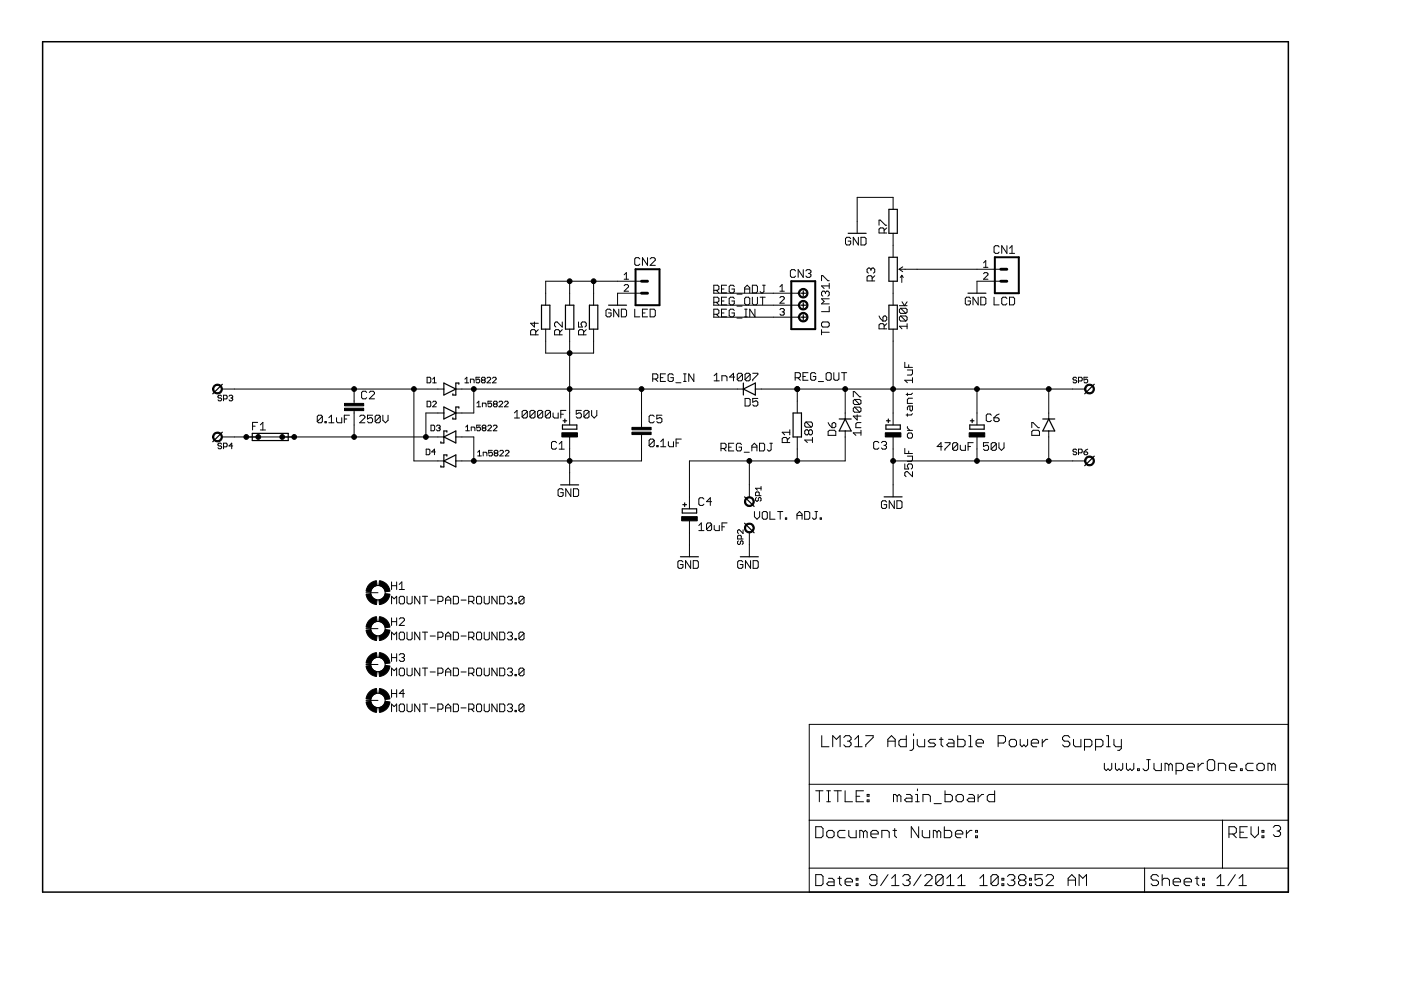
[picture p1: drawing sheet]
<svg xmlns="http://www.w3.org/2000/svg" width="297mm" height="210mm" viewBox="0 0 297 210" stroke-linecap="round" stroke-linejoin="round" font-family="sans-serif">
<g fill="#000" stroke="#000" stroke-width=".21">
<path d="M115.7 59.6v2.6zM120.8 59.6v2.6zM115.7 59.6h5.1zM120.8 59.6h5.1zM130.9 59.6h5.1zM125.9 59.6h5zM132.3 58.3l.5-.5zM132.3 59.2h1zM132.8 57.8v1.4zM134.6 54.9v1.1zM134.6 56l.2 .3zM134.8 54.6l-.2 .3z"/>
<path d="M134.8 56.3h.6zM134.8 54.6h.6zM135.7 56l-.3 .3zM135.4 54.6l.3 .3zM136.2 54.6v1.7zM136.2 54.6l1.1 1.7zM137.3 54.6v1.7zM137.8 56.3l1.1-1.1zM138.1 54.6l-.3 .3zM138.1 54.6h.6zM137.8 56.3h1.1zM138.9 54.9v.3z"/>
<path d="M138.7 54.6l.2 .3zM167.6 57.4v1.1zM167.6 58.5l.3 .3zM167.9 57.2l-.3 .2zM167.9 58.8h.5zM167.9 57.2h.5zM168.7 58.5l-.3 .3zM168.4 57.2l.3 .2zM169.2 57.2v1.6zM169.2 57.2l1.1 1.6zM170.3 57.2v1.6zM170.9 57.4l.2-.2z"/>
<path d="M171.1 57.2h.6zM170.9 58.5l.2 .3zM171.7 57.2l.2 .2zM171.4 58h.3zM171.7 58l.2 .3zM171.1 58.8h.6zM171.9 57.4v.3zM171.9 57.7l-.2 .3zM171.9 58.3v.2zM171.7 58.8l.2-.3zM174.2 58.4v1.1zM174.2 58.4h.3z"/>
<path d="M174.5 58.4l1 1.1zM175.5 59.5h.3zM179.3 50.6v1.1zM179.3 51.7l.2 .2zM179.5 50.3l-.2 .3zM179.5 51.9h.6zM179.5 50.3h.6zM180.1 51.9l.3-.2zM180.1 50.3l.3 .3zM180.4 51.1v.6zM179.8 51.1h.6zM180.9 50.3v1.6z"/>
<path d="M180.9 50.3l1.1 1.6zM181.7 46.9v2.6zM181.7 41.8v5.1zM181.7 41.8h7.7zM182 50.3v1.6zM182.5 50.3v1.6zM182.5 51.9h.8zM183.3 51.9l.3-.2zM182.5 50.3h.8zM183.6 50.6v1.1zM183.3 50.3l.3 .3zM183.8 58.7v.9z"/>
<path d="M184.1 58.5l-.3 .2zM183.8 57.1v.6zM184.1 56.8l-.3 .3zM184.1 58.5h.6zM183.8 57.7l.3 .2zM184.1 56.8h.3zM184.4 56.8l.3 .3zM184.7 58.5l.2 .2zM184.7 57.1v.3zM184.9 56.8l-.2 .3zM184.9 58.7v.9zM185.5 58.5l-.6 .5z"/>
<path d="M184.9 56.8h.3zM185.2 56.8l.3 .3zM183.8 59.6h1.7zM185.5 57.1v.6zM185.2 57.9l.3-.2zM186.4 48.6v.8zM186.4 48.6l.2-.3zM186.4 46.7v1.1zM186.4 46.7h.2zM186.6 48.3h.6zM186.6 46.7l1.1 1.1zM187.2 48.3l.3 .3z"/>
<path d="M187.5 48.6v.8zM187.5 48.9l.5-.6zM187.7 47.8h.3zM186.4 49.4h1.6zM189.4 52v2.5zM189.4 49.5v2.5zM189.4 41.8v2.6zM190.6 57.1l.8-.5zM191.2 58.4v1.5zM191.2 58.4l-.3 .4zM191.2 58.4l.3 .4zM190.6 57.1l.8 .5z"/>
<path d="M190.6 57.1h1.3zM191.9 57.1h2.5zM207.1 59.6h5.1zM207.1 57.1h5.1zM207.1 59.6v2.6zM194.4 57.1h12.7zM208.5 59.2l1-.9zM208.5 55.7l.5-.4zM208.5 56.7h1zM208.5 58l.3-.2zM209 55.3v1.4zM208.8 57.8h.4z"/>
<path d="M208.5 59.2h1zM209.5 58v.3zM209.2 57.8l.3 .2zM210.8 52.4v1zM210.8 53.4l.2 .3zM210.8 52.4l.2-.3zM211 53.7h.6zM211 52.1h.6zM211.8 53.4l-.2 .3zM211.6 52.1l.2 .3zM212.4 52.1v1.6zM212.4 52.1l1.1 1.6z"/>
<path d="M213.5 52.1v1.6zM214.6 52.1l-.6 .5zM214 53.7h1.1zM214.6 52.1v1.6zM90.6 80v1.2zM90.6 80h.5zM92.1 80v1.2zM99 80v1.2zM100.9 80v.6zM100.9 80h.8zM102.3 80h.4zM102.7 80l.2 .2z"/>
<path d="M103.4 80l-.1 .2zM103.4 80h.4zM104.6 80l-.2 .2zM104.6 80h.4zM112.5 70.2v.8zM112.5 70.2l.3-.3zM112.5 68.5l.8 .8zM112.8 69.9h.5zM113.3 69.9l.3 .3zM113.3 68.3v1zM113.6 70.2v.8zM113.6 70.4l.5-.5z"/>
<path d="M112.5 71h1.6zM112.5 68.5h1.6zM115.7 62.2v2.5zM115.7 69.8v2.5zM115.7 72.3v2.6zM115.7 74.9h5.1zM117.6 70.2v.8zM117.6 70.2l.3-.3zM117.6 68.5v.6zM117.6 69.1l.3 .2zM117.9 69.9h.5zM117.9 68.3l-.3 .2z"/>
<path d="M117.9 68.3h.2zM118.4 69.9l.3 .3zM118.7 70.2v.8zM118.7 70.4l.5-.5zM117.6 71h1.6zM119.2 68.3v1zM118.1 68.3l1.1 1zM120.8 62.2v2.5zM120.8 69.8v2.5zM120.8 72.3v2.6zM120.8 74.9v7.6zM120.8 74.9h5.1z"/>
<path d="M122.7 70.2v.8zM122.7 70.2l.2-.3zM122.7 68.3v1zM122.7 69.3h.8zM122.9 69.9h.6zM123.2 68.5v.3zM123.5 68.3l-.3 .2zM123.5 69.9l.2 .3zM123.2 68.8l.3 .5zM123.5 68.3h.5zM123.7 70.2v.8zM124.3 69.9l-.6 .5z"/>
<path d="M124 68.3l.3 .2zM122.7 71h1.6zM124.3 68.5v.6zM124.3 69.1l-.3 .2zM125.9 62.2v2.5zM125.9 69.8v2.5zM125.9 72.3v2.6zM125.9 59.6v2.6zM128.5 65.8v1.1zM128.5 66.9l.3 .3zM128.8 65.6l-.3 .2zM128.8 67.2h.5z"/>
<path d="M128.8 65.6h.5zM129.3 67.2l.3-.3zM129.3 65.6l.3 .2zM129.6 66.4v.5zM129 66.4h.6zM130.1 65.6v1.6zM130.1 65.6l1.1 1.6zM130.9 62.2h5.1zM130.9 62.2v2.5zM131.2 65.6v1.6zM131.7 65.6v1.6zM131.7 67.2h.9z"/>
<path d="M132.3 61.7l1-.9zM132.6 67.2l.2-.3zM131.7 65.6h.9zM132.3 60.6l.3-.3zM132.8 65.8v1.1zM132.6 65.6l.2 .2zM132.6 60.3h.4zM132.3 61.7h1zM133.3 60.6v.2zM133 60.3l.3 .3zM134.6 65.6v1.6zM134.6 67.2h1.1z"/>
<path d="M136.2 65.6v1.6zM136.2 67.2h1.1zM136.2 66.4h.6zM136.2 65.6h1.1zM137.8 65.6v1.6zM137.8 67.2h.9zM138.4 79.3h.8zM138.7 67.2l.2-.3zM137.8 65.6h.9zM138.9 65.8v1.1zM138.7 65.6l.2 .2zM139.2 79.3l.3 .2z"/>
<path d="M139.5 79.5v.6zM140 79.3v1.6zM140 79.3h1.1zM141.6 79.5v1.1zM141.6 79.5l.3-.2zM141.9 79.3h.6zM142.5 79.3l.2 .2zM144.9 79.3h.6zM146 79.3l1.1 1.6zM151.3 65.6v1.6zM151.3 65.6h.8zM151.3 63v1.6z"/>
<path d="M151.3 63h.8zM151.3 60.5v1.6zM151.3 60.5h.8zM151.4 79.7l.6-.6zM151.9 66.6l.5 .6zM151.9 64.1l.5 .5zM151.9 61.6l.5 .5zM152 79.1v1.7zM152.1 65.6l.3 .2zM151.3 66.6h.8zM152.1 63l.3 .3zM151.3 64.1h.8z"/>
<path d="M152.1 60.5l.3 .2zM151.3 61.6h.8zM152.4 65.8v.6zM152.4 66.4l-.3 .2zM152.4 63.3v.5zM152.4 63.8l-.3 .3zM152.4 60.7v.6zM152.4 61.3l-.3 .3zM153 65.6v1.6zM153 67.2h1.1zM153 66.4h.5zM153 63v1.6z"/>
<path d="M153 64.6h1.1zM153 63.8h.5zM153 60.5v1.6zM153 62.1h1.1zM153 61.3h.5zM153.1 79.7h.8zM153.9 79.7l.2 .2zM153 65.6h1.1zM153 63h1.1zM153 60.5h1.1zM154.1 79.9v.9zM154.6 65.8v1.1z"/>
<path d="M154.6 66.9l.3 .3zM154.6 63.3v1.1zM154.6 64.4l.3 .2zM154.6 60.7v1.1zM154.6 61.8l.3 .3zM154.7 79.9h1.1zM154.9 65.6l-.3 .2zM154.9 67.2h.5zM154.9 63l-.3 .3zM154.9 64.6h.5zM154.9 60.5l-.3 .2zM154.9 62.1h.5z"/>
<path d="M154.9 65.6h.5zM155.7 66.9l-.3 .3zM154.9 63h.5zM155.7 64.4l-.3 .2zM154.9 60.5h.5zM155.7 61.8l-.3 .3zM154.7 79.9l.8-.8zM155.4 65.6l.3 .2zM155.7 66.4v.5zM155.2 66.4h.5zM155.4 63l.3 .3zM155.7 63.8v.6z"/>
<path d="M155.2 63.8h.5zM155.4 60.5l.3 .2zM155.7 61.3v.5zM155.2 61.3h.5zM156.3 67.4h1zM156.3 64.9h1zM156.3 62.4h1zM156.3 79.4l.3-.3zM156.6 79.1h.5zM157.1 79.1l.3 .3zM157.4 79.4v1.1zM157.9 67.2h.5z"/>
<path d="M157.9 65.6h.5zM157.9 63.3v1.1zM157.9 64.4l.3 .2zM157.9 61v1.1zM157.9 61l.5-.5zM157.9 61.3h1.1zM158 79.4l.2-.3zM158.2 65.6v1.6zM157.9 63.3l.3-.3zM158.2 64.6h.5zM158.2 79.1h.6zM158.4 60.5l.6 .5z"/>
<path d="M158.2 63h.5zM158.7 64.6l.3-.2zM158.8 79.1l.2 .3zM159 65.6v1.6zM159 65.6l1.1 1.6zM159 63.3v1.1zM158.7 63l.3 .3zM159 61v1.1zM159 79.4v1.1zM159.5 63v1.4zM159.5 64.4l.3 .2zM159.5 60.5v1.6z"/>
<path d="M159.5 62.1h.8zM159.6 79.1h1.1zM159.8 64.6h.5zM160.1 65.6v1.6zM160.6 64.4l-.3 .2zM160.6 61.8l-.3 .3zM159.5 60.5h.8zM160.6 63v1.4zM160.6 60.7v1.1zM160.3 60.5l.3 .2zM160.7 79.1v.3zM160.7 79.4l-1.1 1.1z"/>
<path d="M161.2 63h1zM161.2 61.8l.2 .3zM161.4 62.1h.3zM161.7 63v1.6zM161.7 62.1l.3-.3zM161.7 60.5h.5zM162 60.5v1.3zM164 64.7h5zM164 62.2h5zM164 67.2h5zM151.3 67.2h12.7zM151.3 64.7h12.7z"/>
<path d="M151.3 62.2h12.7zM165.4 64.3l.9-.9zM165.4 60.8l.4-.5zM165.4 61.7h.9zM165.4 65.7l.2-.3zM165.4 63.1l.2-.2zM165.6 65.4h.5zM165.4 66.6l.2 .2zM165.8 60.3v1.4zM165.6 62.9h.5zM166.1 65.4l.2 .3zM165.8 66.1h.3z"/>
<path d="M166.1 66.1l.2 .3zM165.6 66.8h.5zM165.4 64.3h.9zM166.3 63.1v.3zM166.1 62.9l.2 .2zM166.3 65.7v.2zM166.3 65.9l-.2 .2zM166.3 66.4v.2zM166.3 66.6l-.2 .2zM168.6 79h.8zM169 62.2h.3zM169 64.7h.3z"/>
<path d="M169 67.2h.3zM169.4 79l.3 .3zM169.7 79.3v.5zM169.7 79.8l-.3 .3zM170.2 79v1.6zM170.2 79.8h.6zM170.2 79h1.1zM171.9 79.3v1.1zM171.9 79.3l.2-.3zM172.1 79h.6zM172.7 79l.3 .3zM172.4 79.8h.6z"/>
<path d="M174.2 69.9v1.1zM174.2 68.5v.6zM174.2 69.1l.3 .2zM174.2 66.1h1.6zM174.2 64.4l.5-.5zM174.2 63.4h1.6zM174.2 62v.5zM174.2 62l.3-.3zM174.2 60.6h1.6zM174.5 69.3h1zM174.2 68.5l.3-.2zM174.2 62.5l.3 .3z"/>
<path d="M174.5 61.7h.2zM174.2 63.4l.5 .5zM174.7 61.7l.3 .3zM174.2 60.6l.5 .6zM175 62v.3zM175 62l.3-.3zM175.2 79.3v1.1zM175.3 61.7h.2zM175.2 79.3l.2-.3zM175.5 69.3l.3-.2zM174.5 68.3h1zM175.5 61.7l.3 .3z"/>
<path d="M174.2 70.4h1.6zM175.8 68.5v.6zM175.5 68.3l.3 .2zM175.8 65v1.1zM174.2 64.4h1.6zM175.8 62v.5zM175.5 62.8l.3-.3zM175.8 60.1v1.1zM175.4 79h.6zM176 79l.2 .3zM176.8 79v1.4zM178.4 79h1.1z"/>
<path d="M186.4 68.9v.8zM186.6 68.6l-.2 .3zM186.4 67l.2 .5zM186.6 68.6h.6zM186.6 67.5l.6 .6zM187.2 68.6l.3 .3zM187.2 68.1h.5zM187.2 67.3v.8zM187.5 68.9v.8zM187.5 69.2l.5-.6zM187.5 67l-.3 .3zM187.7 68.1l.3-.3z"/>
<path d="M187.5 67h.2zM186.4 69.7h1.6zM188 67.3v.5zM187.7 67l.3 .3zM189.4 59.6v2.6zM189.4 69.8v2.5zM189.4 62.2v2.5zM189.4 72.3v10.2zM190.7 69.2h1.6zM190.7 67.3v.5zM190.7 67.3l.3-.3zM190.7 65.6v.6z"/>
<path d="M190.7 65.6l.3-.2zM190.7 67.8l.3 .3zM191 67h1zM190.7 66.2l.3 .2zM191 65.4h1zM190.7 69.2l.5 .5zM191.2 64l.6 .8zM191.8 76.8v1.1zM191 68.1h1zM192 67l.3 .3zM191 67l1 1.1zM191 66.4h1z"/>
<path d="M192 65.4l.3 .2zM191 65.4l1 1zM192.3 68.6v1.1zM192.3 67.3v.5zM192.3 67.8l-.3 .3zM192.3 65.6v.6zM192.3 66.2l-.3 .2zM190.7 64.8h1.6zM192.3 64l-.5 .8zM192.4 79.5h.8zM192.7 77.3v.6zM193.5 79.2l-.3 .3z"/>
<path d="M193.5 78.4v.8zM192.4 78.4h1.1zM191.8 77.9h1.7zM204.7 63.3v1.1zM204.7 64.4l.2 .2zM204.9 63l-.2 .3zM204.9 64.6h.6zM204.9 63h.6zM205.7 64.4l-.2 .2zM205.5 63l.2 .3zM205.7 63.8v.6zM205.2 63.8h.5z"/>
<path d="M206.3 63v1.6zM206.3 63l1.1 1.6zM207.4 63v1.6zM207.9 63v1.6zM207.9 64.6h.8zM208.7 64.6l.3-.2zM207.9 63h.8zM209 63.3v1.1zM208.7 63l.3 .3zM210.8 63v1.6zM210.8 64.6h1zM212.4 63.3v1.1z"/>
<path d="M212.4 64.4l.3 .2zM212.7 63l-.3 .3zM212.7 64.6h.5zM212.7 63h.5zM213.2 64.6l.3-.2zM213.2 63l.3 .3zM214 63v1.6zM214 64.6h.8zM214.8 64.6l.3-.2zM214 63h.8zM215.1 63.3v1.1zM214.8 63l.3 .3z"/>
<path d="M227.7 80l-.2 .2zM227.7 80h.4zM228.7 80h.6zM229.3 80l.1 .2zM229.8 80v.6zM229.8 80h.8zM46.2 84v.2zM46.2 84.2l.2 .2zM46.2 94.2v.2zM46.2 94.4l.2 .2zM46.4 83.8l-.2 .2zM46.4 84.4h.4z"/>
<path d="M46.2 84.8l.2 .2zM46.4 94l-.2 .2zM46.4 94.6h.4zM46.2 94.9l.2 .2zM46.4 83.8h.4zM46.8 84.4l.2 .2zM46.4 85h.4zM46.4 94h.4zM46.8 94.6l.2 .1zM46.4 95.1h.4zM46.8 83.8l.2 .2zM47 84.6v.2z"/>
<path d="M47 84.8l-.2 .2zM46.8 94l.2 .2zM47 94.7v.2zM47 94.9l-.2 .2zM47.4 83.8v1.2zM47.4 83.8h.6zM47.4 94v1.1zM47.4 94h.6zM48 83.8l.2 .2zM47.4 84.6h.6zM48 94l.2 .2zM47.4 94.7h.6z"/>
<path d="M48.2 84v.4zM48 84.6l.2-.2zM48.2 94.2v.4zM48 94.7l.2-.1zM48.7 83.8l-.1 .2zM48.6 94.6h.7zM48.7 83.8h.4zM48.6 84.8l.1 .2zM49.1 83.8l.2 .2zM48.9 84.4h.2zM49.1 84.4l.2 .2zM48.7 85h.4z"/>
<path d="M49.1 94v1.1zM49.1 94l-.5 .6zM49.3 84v.2zM49.1 84.4l.2-.2zM49.3 84.6v.2zM49.1 85l.2-.2zM47.1 82.5h2.6zM47.1 92.6h2.6zM49.7 82.5h25.4zM52.2 92.6h2.6zM49.7 92.6h2.5zM53.6 89.6v1.6z"/>
<path d="M53.6 89.6h1zM53.6 90.4h.5zM54.8 92.6h5zM55.2 90.1l.5-.5zM55.2 91.2h1.1zM55.7 89.6v1.6zM59.8 92.6h2.6zM62.4 92.6h12.7zM67.3 88.3v1.1zM67.3 88.3l.2-.3zM68.3 88.3l-1 1.1zM67.5 88h.6z"/>
<path d="M67.3 89.4l.2 .2zM68.1 88l.2 .3zM67.5 89.6h.6zM68.3 88.3v1.1zM68.3 89.4l-.2 .2zM68.9 89.4v.2zM68.9 89.4h.3zM69.2 89.4v.2zM68.9 89.6h.3zM69.7 88.6l.6-.6zM69.7 89.6h1.1zM70.3 88v1.6z"/>
<path d="M71.4 88.6v.8zM71.4 89.4l.2 .2zM71.6 89.6h.9zM72.5 88.6v1zM73 88v1.6zM73 88h1.1zM73 88.8h.5zM75.1 82.5v2.5zM75.1 87.6v2.5zM75.1 85v.5zM75.1 87.1v.5zM75.1 90.1v2.5z"/>
<path d="M76.3 89.6l1.1-1zM76.3 88.3l.2-.3zM76.7 83.2v1.1zM76.7 84.3l.2 .3zM76.7 83.2l.2-.2zM76.9 84.6h.6zM76.5 88h.6zM76.3 89.6h1.1zM77.4 88.3v.3zM77.1 88l.3 .3zM76.9 83h.6zM77.5 84.6l.2-.3z"/>
<path d="M77.5 83l.2 .2zM77.9 88v.8zM77.9 88.8l.5-.2zM77.9 89.4l.3 .2zM78.3 84.6l1.1-1.1zM78.4 88.6h.3zM78.3 83.2l.3-.2zM78.7 88.6l.3 .2zM78.2 89.6h.5zM77.9 88h1.1zM79 88.8v.6zM78.7 89.6l.3-.2z"/>
<path d="M78.6 83h.5zM78.3 84.6h1.1zM79.4 83.2v.3zM79.1 83l.3 .2zM79.5 88.3v1.1zM79.5 88.3l.3-.3zM80.6 88.3l-1.1 1.1zM79.8 88h.6zM79.5 89.4l.3 .2zM80.4 88l.2 .3zM79.8 89.6h.6zM80.6 88.3v1.1z"/>
<path d="M80.6 89.4l-.2 .2zM81.2 88v1.1zM81.2 89.1l.5 .5zM81.7 89.6l.6-.5zM82.3 88v1.1zM87.8 82.5v15.2zM87.8 97.7h5zM75.1 82.5h12.7zM90.3 87.6v5zM90.3 92.6h2.5zM75.1 92.6h15.2zM90.4 95.2v1.2z"/>
<path d="M90.4 96.4h.5zM90.6 81.2h.5zM90.6 85.1v1.2zM90.6 86.3h.5zM90.9 96.4l.2-.2zM90.4 95.2h.5zM91.3 81l-.2 .2zM91.3 86l-.2 .3zM90.6 85.1h.5zM91.1 95.4v.8zM90.9 95.2l.2 .2zM91.3 80.2v.8z"/>
<path d="M91.1 80l.2 .2zM91.3 85.3v.7zM91.1 85.1l.2 .2zM91.4 90.1v1.2zM91.4 91.3h.5zM91.5 95.8h.8zM92.1 80l-.4 .4zM91.7 81.2h.8zM92.5 85.5l-.8 .8zM91.9 85.1l-.2 .2zM91.9 91.3l.3-.2zM91.4 90.1h.5z"/>
<path d="M92.1 95.2v1.2zM92.1 95.2l-.6 .6zM92.2 90.4v.7zM91.9 90.1l.3 .3zM91.9 85.1h.4zM91.7 86.3h.8zM92.5 85.3v.2zM92.3 85.1l.2 .2zM92.7 90.1l-.2 .3zM92.7 90.1h.4zM92.5 91.1l.2 .2zM92.8 82.5h1.3z"/>
<path d="M92.8 87.6h1.3zM92.8 92.6h1.4zM92.8 97.7h1.4zM90.3 87.6h2.5zM87.8 82.5h5zM93.1 90.1l.2 .3zM92.9 90.7h.2zM93.1 90.7l.2 .2zM92.7 91.3h.4zM93.3 90.4v.2zM93.3 90.6l-.2 .1zM93.3 90.9v.2z"/>
<path d="M93.3 91.1l-.2 .2zM96.5 82.5h1.4zM96.5 87.6h1.4zM96.6 92.6h1.3zM96.6 97.7h1.3zM97.9 82.5h2.6zM97.9 92.6h2.6zM99 80l-.4 .4zM98.6 81.2h.8zM99.1 90.1l-.4 .5zM98.7 91.3h.8zM99.1 90.1v1.2z"/>
<path d="M99.7 80.4v.8zM99.7 80.4h.6zM99.9 90.6v.7zM99.9 90.6h.6zM100.3 80.4l.2 .2zM100.5 82.5h20.3zM100.5 82.5v5.1zM97.9 87.6h2.6zM100.5 92.6v5.1zM97.9 97.7h2.6zM100.5 97.7h20.3zM100.5 90.6l.2 .1z"/>
<path d="M100.5 80.6v.6zM100.7 90.7v.6zM100.9 80.6l.4-.2zM101.1 90.1v.6zM101.1 90.7l.4-.1zM100.9 81l.2 .2zM101.5 85.1l-.4 .4zM101.1 86.3h.8zM101.1 91.1l.2 .2zM101.7 95.5l-.4 .4zM101.3 96.7h.8zM101.3 80.4h.2z"/>
<path d="M101.5 90.6h.2zM101.5 80.4l.2 .2zM101.1 81.2h.4zM101.5 85.1v1.2zM101.7 90.6l.2 .1zM101.3 91.3h.4zM101.7 95.5v1.2zM101.7 80.6v.4zM101.7 81l-.2 .2zM101.1 90.1h.8zM101.9 90.7v.4zM101.9 91.1l-.2 .2z"/>
<path d="M102.3 80l-.2 .2zM102.1 80.8v.2zM102.1 80.8l.2-.2zM102.1 80.2v.2zM102.4 90.1l-.2 .3zM102.2 90.9v.2zM102.2 90.9l.2-.2zM102.2 90.4v.2zM102.1 81l.2 .2zM102.1 80.4l.2 .2zM102.3 80.6h.4zM102.3 85.5v.8z"/>
<path d="M102.3 85.5h.6zM102.4 90.1h.4zM102.2 91.1l.2 .2zM102.2 90.6l.2 .1zM102.4 90.7h.4zM102.4 95.9v.8zM102.4 95.9h.6zM102.7 80.6l.2 .2zM102.3 81.2h.4zM102.8 90.1l.2 .3zM102.8 90.7l.2 .2zM102.4 91.3h.4z"/>
<path d="M102.9 80.2v.2zM102.9 80.4l-.2 .2zM102.9 80.8v.2zM102.9 81l-.2 .2zM102.9 85.5l.2 .2zM103 90.4v.2zM102.8 90.7l.2-.1zM103 90.9v.2zM103 91.1l-.2 .2zM103 95.9l.2 .2zM103.1 85.7v.6zM103.2 96.1v.6z"/>
<path d="M103.3 81.2l.7-.8zM104.2 90.6l-.8 .7zM103.5 85.1v.6zM103.5 85.7l.3-.2zM103.6 90.1l-.2 .3zM103.6 95.5v.6zM103.6 96.1l.4-.2zM103.5 86l.2 .3zM103.6 96.5l.2 .2zM103.8 85.5h.2zM103.6 90.1h.4zM104 95.9h.2z"/>
<path d="M103.3 81.2h.7zM104 80.2v.2zM103.8 80l.2 .2zM104 85.5l.2 .2zM103.7 86.3h.3zM103.4 91.3h.8zM104.2 90.4v.2zM104 90.1l.2 .3zM104.2 95.9l.2 .2zM103.8 96.7h.4zM103.5 85.1h.7zM104.2 85.7v.3z"/>
<path d="M104.2 86l-.2 .3zM103.6 95.5h.8zM104.4 96.1v.4zM104.4 96.5l-.2 .2zM104.4 81.2l.8-.8zM104.6 91.3l.8-.7zM104.8 85.1l-.2 .2zM104.6 85.9v.1zM104.6 85.9l.2-.2zM104.6 85.3v.2zM104.8 90.1l-.2 .3zM104.8 95.7l.2-.2z"/>
<path d="M104.8 96.3v.2zM104.8 96.3l.2-.2zM104.8 95.7v.2zM104.8 85.1h.4zM104.6 86l.2 .3zM104.6 85.5l.2 .2zM104.8 85.7h.4zM105 95.5h.4zM104.8 96.5l.2 .2zM104.8 95.9l.2 .2zM105 96.1h.4zM104.8 90.1h.4z"/>
<path d="M104.4 81.2h.8zM105.2 80.2v.2zM105 80l.2 .2zM105.2 85.1l.2 .2zM105.2 85.7l.2 .2zM104.8 86.3h.4zM104.6 91.3h.8zM105.4 90.4v.2zM105.2 90.1l.2 .3zM105.4 95.5l.2 .2zM105.4 96.1l.2 .2zM105 96.7h.4z"/>
<path d="M105.4 85.3v.2zM105.4 85.5l-.2 .2zM105.4 85.9v.1zM105.4 86l-.2 .3zM105.6 95.7v.2zM105.4 96.1l.2-.2zM105.6 96.3v.2zM105.6 96.5l-.2 .2zM105.8 86.3l.8-.8zM106.7 95.9l-.7 .8zM106 85.1l-.2 .2zM106.2 95.5l-.2 .2z"/>
<path d="M106 85.1h.4zM106.2 95.5h.3zM105.8 86.3h.8zM106.6 85.3v.2zM106.4 85.1l.2 .2zM106 96.7h.7zM106.7 95.7v.2zM106.5 95.5l.2 .2zM107 86.3l.7-.8zM107.1 96.7l.8-.8zM107.2 85.1l-.2 .2zM107.1 95.7l.2-.2z"/>
<path d="M107.2 85.1h.3zM107.3 95.5h.4zM107 86.3h.7zM107.7 85.3v.2zM107.5 85.1l.2 .2zM107.1 96.7h.8zM107.9 95.7v.2zM107.7 95.5l.2 .2zM109.1 87.5l.5-.5zM109.1 88.6h1.1zM109.6 87v1.6zM110.7 87.3v1.1z"/>
<path d="M110.7 87.3l.3-.3zM110.7 88.4l1.1-1.1zM111 87h.5zM110.7 88.4l.3 .2zM111.5 87l.3 .3zM111 88.6h.5zM111.8 87.3v1.1zM111.5 88.6l.3-.2zM112.4 87.3v1.1zM112.4 87.3l.2-.3zM113.4 87.3l-1 1.1zM112.6 87h.6z"/>
<path d="M112.4 88.4l.2 .2zM113.2 87l.2 .3zM112.6 88.6h.6zM113.4 87.3v1.1zM113.2 88.6l.2-.2zM114 87.3v1.1zM114 87.3l.3-.3zM115.1 87.3l-1.1 1.1zM114.3 87h.5zM114 88.4l.3 .2zM114.8 87l.3 .3zM114.3 88.6h.5z"/>
<path d="M115.1 87.3v1.1zM114.8 88.6l.3-.2zM115.6 87.3v1.1zM115.6 87.3l.3-.3zM115.6 88.4l1.1-1.1zM115.9 87h.5zM115.6 88.4l.3 .2zM116.4 87l.3 .3zM115.9 88.6h.5zM116.7 87.3v1.1zM116.4 88.6l.3-.2zM116.9 93.9v1.1z"/>
<path d="M116.9 95l.3 .2zM117.2 93.6l-.3 .3zM117.2 95.2h.5zM117.3 87.5v.9zM117.3 88.4l.2 .2zM117.5 88.6h.8zM117.2 93.6h.5zM117.7 95.2l.3-.2zM117.7 93.6l.3 .3zM118.3 87.5v1.1zM118.6 94.1l.5-.5zM118.6 95.2h1z"/>
<path d="M118.9 87v1.6zM118.9 87h1.1zM118.9 87.8h.5zM119.1 93.6v1.6zM120.8 87.6v2.5zM120.8 92.6v2.6zM120.8 82.5v5.1zM120.8 82.5h15.2zM120.8 95.2v2.5zM120.8 97.7h15.2zM122.2 87v.8zM122.2 87.8l.5-.3z"/>
<path d="M122.2 88.4l.2 .2zM122.7 87.5h.3zM123 87.5l.3 .3zM122.4 88.6h.6zM122.2 87h1.1zM123.3 87.8v.6zM123 88.6l.3-.2zM123.8 87.3v1.1zM123.8 87.3l.3-.3zM124.9 87.3l-1.1 1.1zM124.1 87h.5zM123.8 88.4l.3 .2z"/>
<path d="M124.6 87l.3 .3zM124.1 88.6h.5zM124.9 87.3v1.1zM124.6 88.6l.3-.2zM125.4 87v1.1zM125.4 88.1l.6 .5zM126 88.6l.5-.5zM126.5 87v1.1zM136 87.6v2.5zM136 92.6v2.6zM136 90.1v.5zM136 92.1v.5z"/>
<path d="M136 82.5v5.1zM136 95.2v2.5zM137.6 93.4v1.1zM137.9 93.1l-.3 .3zM138.7 93.4l-1.1 1.1zM137.6 88.3v1.1zM137.6 89.4l.3 .2zM137.9 93.1h.5zM137.6 94.5l.3 .2zM137.9 88l-.3 .3zM137.9 89.6h.5zM138.4 79.3v1.6z"/>
<path d="M138.4 93.1l.3 .3zM137.9 94.7h.5zM137.9 88h.5zM138.4 89.6l.3-.2zM138.7 93.4v1.1zM138.4 94.7l.3-.2zM138.4 88l.3 .3zM138.9 80.3l.6 .6zM138.4 80.3h.8zM139.3 94.5v.2zM139.3 94.5h.2zM139.3 88v.8z"/>
<path d="M139.3 88.8l.5-.2zM139.5 80.1l-.3 .2zM139.5 94.5v.2zM139.3 94.7h.2zM139.3 89.4l.2 .2zM139.8 88.6h.3zM140 80.9h1.1zM140 80.1h.6zM140.1 88.6l.2 .2zM139.5 89.6h.6zM140.6 93.1l-.5 .5zM140.1 94.7h1.1z"/>
<path d="M139.3 88h1zM140.3 88.8v.6zM140.1 89.6l.2-.2zM140.6 93.1v1.6zM141.6 80.6l.3 .3zM141.7 93.6v.9zM141.7 94.5l.3 .2zM141.9 80.9h.6zM142 94.7h.8zM142.5 80.9l.2-.3zM142.7 80.1v.5zM142.2 80.1h.5z"/>
<path d="M142.8 93.6v1.1zM143.3 81.2h1.1zM143.3 93.1v1.6zM143.3 93.1h1.1zM143.3 93.9h.6zM144.9 80.9h.6zM145.2 79.3v1.6zM146 79.3v1.6zM146.2 97.7h12.7zM147.1 79.3v1.6zM151.4 80.8h1.1zM152.9 94v1.6z"/>
<path d="M152.9 94h.8zM153.1 79.7v1.1zM153.4 95.1l.5 .5zM153.7 94l.2 .3zM152.9 95.1h.8zM153.9 94.3v.5zM153.9 94.8l-.2 .3zM154.5 94v1.6zM154.5 95.6h1.1zM154.5 94.8h.5zM155.5 79.1v1.7zM154.5 94h1.1z"/>
<path d="M156.1 94.3v1.1zM156.1 95.4l.3 .2zM156.3 79.4v1.1zM156.3 80.5l1.1-1.1zM156.3 82.5h1.4zM136 82.5h20.3zM156.1 94.3l.3-.3zM156.4 95.6h.6zM156.3 80.5l.3 .3zM156.4 94h.6zM157 95.6l.2-.2zM156.6 80.8h.5z"/>
<path d="M157 94l.2 .3zM157.2 94.8v.6zM156.7 94.8h.5zM157.1 80.8l.3-.3zM157.8 95.9h1.1zM158 79.4v1.1zM159 79.4l-1 1.1zM158 84.5v1.6zM158 86.1h.8zM158 80.5l.2 .3zM158.2 80.8h.6zM158.8 86.1l.2-.3z"/>
<path d="M158 84.5h.8zM158.9 97.7v5.1zM158.8 80.8l.2-.3zM159 84.7v1.1zM158.8 84.5l.2 .2zM159.4 94.5v1.1zM159.9 94l-.5 .5zM159.4 94.8h1.1zM159.6 80.5v.3zM159.6 84.5v.8zM159.6 85.3l.5-.3zM159.6 85.8l.3 .3z"/>
<path d="M159.9 94l.6 .5zM160.1 85h.3zM160.4 85l.3 .3zM159.9 86.1h.5zM160.5 94.5v1.1zM159.6 84.5h1.1zM160.7 85.3v.5zM160.7 85.8l-.3 .3zM161 94v1.6zM161 95.6h.9zM160.1 82.5h1.3zM161.4 82.5h7.6z"/>
<path d="M161.9 95.6l.2-.2zM161 94h.9zM162.1 94.3v1.1zM161.9 94l.2 .3zM162.7 95.4l.2 .2zM162.9 95.6h.3zM163.2 95.6l.3-.2zM163.2 94h.6zM163.5 94v1.4zM165.8 93v.8zM166.1 92.8l-.3 .2zM165.8 91.7h1.6z"/>
<path d="M166.1 92.8h.5zM165.8 91.7l.6 .5zM166.6 92.8l.3 .2zM166.9 93v.8zM167.4 92.8l-.5 .5zM165.8 93.8h1.6zM167.4 91.1v1.1zM168.6 79v1.6zM169 85v2.6zM169 92.6v2.6zM169 82.5h10.2zM169 82.5v2.5z"/>
<path d="M169 95.2v2.5zM158.9 97.7h10.1zM169.1 80.1l.6 .5zM168.6 80.1h.8zM170.2 80.6h1.1zM170.6 93.3h1.7zM170.6 91.4v.5zM170.6 91.4l.3-.3zM170.6 89.7v.6zM170.6 89.7l.3-.2zM170.6 91.9l.3 .3zM170.9 91.1h.3z"/>
<path d="M170.6 90.3l.3 .3zM170.9 89.5h1.1zM170.6 93.3l.6 .5zM171.2 91.1l.2 .3zM170.9 92.2h.3zM171.4 91.4l.3-.3zM171.4 91.9l-.2 .3zM171.4 91.4v.5zM171.7 91.1h.3zM171.4 91.9l.3 .3zM171.9 80.4l.2 .2zM172 91.1l.3 .3z"/>
<path d="M171.7 92.2h.3zM170.9 90.6h1.1zM172 89.5l.3 .2zM170.9 89.5l1.1 1.1zM172.1 80.6h.6zM172.3 92.8v1zM172.3 91.4v.5zM172.3 91.9l-.3 .3zM172.3 89.7v.6zM172.3 90.3l-.3 .3zM172.7 80.6l.3-.2zM173 79.8v.6z"/>
<path d="M173.5 80.9h1.1zM175.2 80.4l.2 .2zM175.4 80.6h.6zM175.6 92.3h1.6zM175.6 91.5v.8zM175.6 89.6l.3 .5zM175.9 91.2l-.3 .3zM175.9 90.1l.5 .6zM176 80.6l.2-.2zM176.2 79.3v1.1zM176.4 90.7h.5zM176.4 89.9v.8z"/>
<path d="M176.4 89.9l.3-.3zM176.8 80.4l.3 .2zM175.9 91.2h1zM176.9 90.7l.3-.3zM176.7 89.6h.2zM177.1 80.6h.5zM177.2 91.5v.8zM176.9 91.2l.3 .3zM177.2 89.9v.5zM176.9 89.6l.3 .3zM177.6 80.6l.3-.2zM177.9 79v1.4z"/>
<path d="M179 79v1.6zM179.2 91.4v1.2zM179.2 87.6v1.4zM179.2 82.5h10.2zM179.2 82.5v5.1zM179.2 92.6v5.1zM169 97.7h10.2zM180.9 91.8h1.6zM180.9 88.2l.8 .8zM180.9 86.6v.5zM180.9 86.6l.3-.3zM180.9 85v.5z"/>
<path d="M180.9 85l.3-.3zM180.9 83v1.1zM180.9 83h.3zM180.9 87.1l.3 .3zM181.2 86.3h1.1zM180.9 85.5l.3 .3zM181.2 84.7h1.1zM181.2 83l1.1 1.1zM180.9 91.8l.6 .5zM181.5 89.9v.8zM181.5 89.9l.2-.3zM181.7 89.6h.8z"/>
<path d="M181.7 87.9v1.1zM181.2 87.4h1.1zM182.3 86.3l.2 .3zM181.2 86.3l1.1 1.1zM181.2 85.8h1.1zM182.3 84.7l.2 .3zM181.2 84.7l1.1 1.1zM182.3 84.1h.2zM182.5 91.2v1.1zM181.5 90.7h1zM180.9 88.2h1.6zM182.5 86.6v.5z"/>
<path d="M182.3 87.4l.2-.3zM182.5 85v.5zM182.5 85.5l-.2 .3zM185.2 93.9v1.1zM185.2 95l.3 .2zM185.5 93.6l-.3 .3zM185.5 95.2h.6zM185.5 93.6h.6zM186.1 95.2l.2-.2zM186.1 93.6l.2 .3zM187.1 93.6l-.2 .3zM187.1 93.6h.6z"/>
<path d="M186.9 95l.2 .2zM187.7 93.6l.3 .3zM187.4 94.4h.3zM187.7 94.4l.3 .3zM187.1 95.2h.6zM188 93.9v.2zM188 94.1l-.3 .3zM188 94.7v.3zM187.7 95.2l.3-.2zM189.4 87.6v2.5zM189.4 92.6v2.6zM189.4 95.2v2.5z"/>
<path d="M189.4 97.7h17.7zM189.4 82.5v5.1zM191.8 98.4v1zM191.8 99.4h.9zM191.8 95.1v1.1zM191.8 80.6h1.7zM192.1 100l-.3 .3zM192.1 88h1.1zM192.1 83.6h1.1zM192.1 100h.3zM192.4 98.6v.3zM192.7 98.4l-.3 .2z"/>
<path d="M192.4 97.8h.8zM192.4 92.1v.5zM192.4 92.6l.3 .3zM192.4 90.4v.3zM192.4 87.7v.6zM192.4 86.4v.5zM192.7 86.1l-.3 .3zM192.4 84.7v.8zM192.7 84.4l-.3 .3zM192.4 83.4v.5zM191.8 80.6l.6 .6zM192.4 98.9l.3 .5z"/>
<path d="M192.7 98.4h.5zM192.7 95.6v.6zM192.7 91.8l-.3 .3zM192.7 92.9h.5zM192.7 86.1h.8zM192.7 84.4h.8zM192.4 90.7l.5 .5zM192.9 86.1v.8zM193.2 98.4l.3 .2zM193.2 97.8l.3-.3zM192.7 91.8h.5zM193.2 92.9l.3-.3z"/>
<path d="M193.5 87.7l-.3 .3zM192.9 86.9l.3 .3zM193.2 83.6l.3-.2zM193.5 100v1.1zM193.5 98.6v.6zM193.5 99.2l-.3 .2zM193.5 96.7v.8zM192.4 96.7h1.1zM191.8 96.2h1.7zM193.5 92.1v.5zM193.2 91.8l.3 .3zM192.4 91.2h1.1z"/>
<path d="M193.5 86.1v.8zM193.5 86.9l-.3 .3zM192.4 85.5h1.1zM193.5 80.1v1.1zM198.7 94.7h1.1zM199.5 93.9v1.6zM199.5 93.9l-.8 .8zM200.3 93.9h1.1zM200.3 95.2v.3zM201.4 93.9v.2zM201.4 94.1l-1.1 1.1zM202 94.1v1.1z"/>
<path d="M202 94.1l.2-.2zM203.1 94.1l-1.1 1.1zM202.2 93.9h.6zM202 95.2l.2 .3zM202.8 93.9l.3 .2zM202.2 95.5h.6zM203.1 94.1v1.1zM202.8 95.5l.3-.3zM203.6 94.4v.8zM203.6 95.2l.3 .3zM203.9 95.5h.8zM204.7 94.4v1.1z"/>
<path d="M205.3 93.9v1.6zM205.3 93.9h1zM205.3 94.7h.5zM207.1 87.6v2.5zM207.1 92.6v2.6zM207.1 97.7h15.3zM207.1 95.2v2.5zM189.4 82.5h17.7zM207.1 82.5v5.1zM208.5 93.9v.8zM208.5 94.7l.6-.3zM208.5 95.2l.3 .3z"/>
<path d="M209.1 94.4h.2zM209.1 88v1.1zM209.1 89.1l.3 .3zM209.3 94.4l.3 .3zM208.8 95.5h.5zM209.1 88l.3-.2zM209.4 89.4h.5zM208.5 93.9h1.1zM209.6 94.7v.5zM209.6 95.2l-.3 .3zM209.4 87.8h.5zM209.9 89.4l.3-.3z"/>
<path d="M210.1 94.1v1.1zM210.1 94.1l.3-.2zM210.1 95.2l1.1-1.1zM209.9 87.8l.3 .2zM210.4 93.9h.6zM210.1 95.2l.3 .3zM210.7 88.6v.5zM210.7 89.1l.3 .3zM211 93.9l.2 .2zM210.4 95.5h.6zM211 89.4h.6zM211.2 94.1v1.1z"/>
<path d="M211 95.5l.2-.3zM211.3 88l-.6 .6zM211.6 89.4l.2-.3zM210.7 88.6h.9zM211.8 93.9v1.1zM211.8 95l.5 .5zM211.3 88l.5-.2zM211.8 88.9v.2zM211.6 88.6l.2 .3zM212.3 95.5l.6-.5zM212.9 93.9v1.1zM218.8 92.3h1.6z"/>
<path d="M218.8 91.5v.8zM218.8 89.6v1.1zM218.8 89.6h.2zM219 91.2l-.2 .3zM219 89.6l1.1 1.1zM219 91.2h1.1zM220.1 90.7h.3zM220.4 91.5v.8zM220.1 91.2l.3 .3zM222.4 91.4v1.2zM222.4 87.6v1.4zM222.4 97.7h5z"/>
<path d="M222.4 92.6v5.1zM207.1 82.5h15.3zM222.4 82.5v5.1zM227.4 82.5h2.6zM227.4 97.7h2.6zM222.4 82.5h5zM227.5 80.2v.2zM227.5 80.4l.2 .2zM227.5 95.4v.2zM227.5 95.6l.2 .2zM227.7 80.6h.4zM227.5 81l.2 .2z"/>
<path d="M227.7 95.2l-.2 .2zM227.7 95.8h.4zM227.5 96.2l.2 .2zM228.1 80.6l.2 .2zM227.7 81.2h.4zM227.7 95.2h.4zM228.1 95.8l.2 .2zM227.7 96.4h.4zM228.1 80l.2 .2zM228.3 80.8v.2zM228.3 81l-.2 .2zM228.1 95.2l.2 .2z"/>
<path d="M228.3 96v.2zM228.3 96.2l-.2 .2zM228.7 80v1.2zM228.7 95.2v1.2zM228.7 95.2h.6zM228.7 80.8h.6zM229.3 95.2l.1 .2zM228.7 96h.6zM229.4 80.2v.4zM229.4 80.6l-.1 .2zM229.4 95.4v.4zM229.4 95.8l-.1 .2z"/>
<path d="M229.8 80.6l.4-.2zM229.8 95.8v.4zM229.8 96.2l.2 .2zM229.8 81l.2 .2zM230 96.4h.4zM230.2 80.4h.2zM230.2 95.4l-.4 .4zM230.4 80.4l.2 .2zM230 81.2h.4zM230.6 96.2l-.2 .2zM229.8 95.8h.6zM230.6 80.6v.4z"/>
<path d="M230.6 81l-.2 .2zM230.2 95.4l.4-.2zM230.6 96v.2zM230.4 95.8l.2 .2zM118.3 103.9v1.1zM118.3 105l.3 .3zM118.6 103.6l-.3 .3zM118.6 105.3h.5zM118.6 103.6h.5zM119.1 105.3l.3-.3zM119.1 103.6l.3 .3zM119.4 104.5v.5z"/>
<path d="M118.9 104.5h.5zM120 103.6v1.7zM120 103.6l1 1.7zM120.8 100.3v2.5zM120.8 97.7v2.6zM121 103.6v1.7zM121.6 103.6v1.7zM121.6 105.3h.8zM122.4 105.3l.3-.3zM121.6 103.6h.8zM122.7 103.9v1.1zM122.4 103.6l.3 .3z"/>
<path d="M143.7 119.1v1.1zM144 118.9l-.3 .2zM144 118.9h.5zM144.5 118.9l.3 .2zM144.3 119.7h.5zM145.4 118.9l1 1.6zM146.2 105.3v2.6zM146.2 110.4v2.6zM146.2 115.5v2.5zM146.2 113v2.5zM146.2 97.7v7.6zM147 118.9v1.6z"/>
<path d="M147 118.9h.8zM147.8 118.9l.3 .2zM148.7 110.9l-.5 .5zM148.2 112.5h1zM148.2 105.8v1.1zM148.2 106.9l.2 .3zM148.4 105.5l-.2 .3zM148.4 107.2h.6zM148.7 110.9v1.6zM148.4 105.5h.6zM149 107.2l.2-.3zM149 105.5l.2 .3z"/>
<path d="M149.8 111.1v1.1zM149.8 111.1l.3-.2zM149.8 112.2l1.1-1.1zM149.8 106.4h1.1zM150.1 110.9h.5zM149.8 112.2l.3 .3zM150.6 110.9l.3 .2zM150.1 112.5h.5zM150.6 105.5v1.7zM150.6 105.5l-.8 .9zM150.9 111.1v1.1zM150.9 112.2l-.3 .3z"/>
<path d="M151.4 111.4v.8zM151.4 112.2l.3 .3zM151.7 112.5h.8zM152.5 111.4v1.1zM153.1 110.9v1.6zM153.1 110.9h1.1zM153.1 111.7h.5zM156.4 114.9v.4zM156.4 115.3l.2 .1zM156.4 113.7v.6zM156.4 113.7l.2-.2zM156.4 112.5v.4z"/>
<path d="M156.4 112.9l.2 .2zM156.4 119.1v1.1zM156.6 114.7l-.2 .2zM156.6 115.4h.2zM156.6 113.5h.4zM156.6 112.3l-.2 .2zM156.7 118.9l-.3 .2zM156.8 115.4l.2-.1zM156.6 112.3h.2zM157 114.9v.4zM157 114.9l.2-.2zM157 113.5l.2 .2z"/>
<path d="M157.2 114.7h.2zM157.2 113.7v.6zM156.7 118.9h.5zM157.4 114.7l.1 .2zM157.2 118.9l.3 .2zM157 119.7h.5zM157.5 114.9v.4zM157.5 115.3l-.1 .1zM156.4 114.3h1.1zM157.5 112.3v.8zM156.8 112.3l.7 .8zM158.1 118.9l1 1.6z"/>
<path d="M158.9 102.8v2.5zM158.9 113v2.5zM158.9 115.5v2.5zM159.7 118.9v1.6zM160 108.5v1.1zM160 109.6l.5 .5zM160.2 105.7v.4zM160.2 106.1l.2 .2zM160.2 104.5v.6zM160.2 104.5l.2-.2zM160.2 103.5h1.2zM160.4 105.5l-.2 .2z"/>
<path d="M160.4 106.3h.2zM160.4 104.3h.4zM160.5 110.1l.6-.5zM159.7 118.9h.8zM160.6 106.3l.2-.2zM160.2 103.5l.4 .4zM160.5 118.9l.3 .2zM160.8 105.7v.4zM161 105.5l-.2 .2zM160.8 104.3l.2 .2zM161 105.5h.2zM161 104.5v.6z"/>
<path d="M161.1 108.5v1.1zM161.2 105.5l.2 .2zM161.4 105.7v.4zM161.4 106.1l-.2 .2zM160.2 105.1h1.2zM161.4 103.1v.8zM161.6 108.7v1.1zM161.6 109.8l.3 .3zM161.9 108.5l-.3 .2zM161.9 110.1h.5zM161.9 108.5h.5zM162.4 110.1l.3-.3z"/>
<path d="M162.7 108.7v1.1zM162.4 108.5l.3 .2zM163.2 108.5v1.6zM163.2 110.1h1.1zM164.9 108.5h1.1zM165.4 108.5v1.6zM166.5 109.8v.3zM166.5 109.8h.3zM166.8 109.8v.3zM166.5 110.1h.3zM169 109v1.1zM169.5 108.5l-.5 .5z"/>
<path d="M169 109.3h1.1zM169.5 108.5l.6 .5zM170.1 109v1.1zM170.6 108.5v1.6zM170.6 110.1h.8zM171.7 109.8l-.3 .3zM170.6 108.5h.8zM171.7 108.7v1.1zM171.4 108.5l.3 .2zM172.2 109.8l.3 .3zM172.5 110.1h.3zM172.8 110.1l.3-.3z"/>
<path d="M172.8 108.5h.5zM173.1 108.5v1.3zM173.9 109.8v.3zM173.9 109.8h.3zM174.2 109.8v.3zM173.9 110.1h.3zM186.9 106.4v1.1zM186.9 107.5l.3 .3zM187.2 106.2l-.3 .2zM187.2 107.8h.5zM187.2 106.2h.5zM187.7 107.8l.3-.3z"/>
<path d="M187.7 106.2l.3 .2zM188 107v.5zM187.4 107h.6zM188.5 106.2v1.6zM188.5 106.2l1.1 1.6zM189.4 102.8v2.5zM189.4 97.7v5.1zM189.6 106.2v1.6zM190.2 106.2v1.6zM190.2 107.8h.8zM191 107.8l.2-.3zM190.2 106.2h.8z"/>
<path d="M191.2 106.4v1.1zM191 106.2l.2 .2zM191.8 100.3v.5zM191.8 100.8l.3 .3zM192.4 100l1.1 1.1zM77.6 125.7h2.5zM77.6 133.3h2.5zM83 126.4v1.6zM83 126.4l.6 .6zM83 134v1.7zM83 134l.6 .6zM83 123.4v1.6z"/>
<path d="M83 124.2h1.1zM83 131v1.6zM83 131.8h1.1zM83 139.4h1.1zM83.6 127l.5-.6zM84.1 134l-.5 .6zM84.1 126.4v1.6zM84.1 134v1.7zM84.1 123.4v1.6zM84.1 131v1.6zM84.1 138.6v1.6zM84.6 126.7v1.1z"/>
<path d="M84.6 127.8l.3 .2zM84.6 134.3v1.1zM84.6 135.4l.3 .3zM84.6 123.9l.6-.5zM84.6 125h1.1zM84.6 132.6l1.1-1.1zM84.6 138.9l.3-.3zM84.6 126.7l.3-.3zM84.9 128h.6zM84.9 134l-.3 .3zM84.9 135.7h.6zM84.6 131.3l.3-.3z"/>
<path d="M84.9 138.6h.6zM85.2 123.4v1.6zM84.9 126.4h.6zM85.5 128l.2-.2zM84.9 134h.6zM85.5 135.7l.2-.3zM84.9 131h.6zM85.5 138.6l.2 .3zM85.2 139.4h.3zM85.5 139.4l.2 .3zM85.7 126.7v1.1zM85.5 126.4l.2 .3z"/>
<path d="M85.7 134.3v1.1zM85.5 134l.2 .3zM84.6 132.6h1.1zM85.7 131.3v.2zM85.5 131l.2 .3zM85.7 138.9v.2zM85.7 139.1l-.2 .3zM85.7 139.7v.3zM85.7 140l-.2 .2zM86.3 126.4v1.4zM86.3 127.8l.3 .2zM86.3 134v1.4z"/>
<path d="M86.3 135.4l.3 .3zM86.6 128h.5zM86.6 135.7h.5zM87.1 128l.3-.2zM87.1 135.7l.3-.3zM87.4 126.4v1.4zM87.4 134v1.4zM87.9 126.4v1.6zM87.9 126.4l1.1 1.6zM87.9 134v1.7zM87.9 134l1.1 1.7zM89 126.4v1.6z"/>
<path d="M89 134v1.7zM89.6 126.4h1.1zM89.6 134h1.1zM90.1 126.4v1.6zM90.1 134v1.7zM91.2 127.2h1.1zM91.2 134.9h1.1zM92.8 126.4v1.6zM92.8 126.4h.8zM92.8 134v1.7zM92.8 134h.8zM93.6 126.4l.3 .3z"/>
<path d="M92.8 127.5h.8zM93.6 134l.3 .3zM92.8 135.1h.8zM93.9 126.7v.5zM93.6 127.5l.3-.3zM93.9 134.3v.6zM93.9 134.9l-.3 .2zM94.5 127v1zM94.5 127l.5-.6zM94.5 127.2h1.1zM94.5 134.6v1.1zM95 134l-.5 .6z"/>
<path d="M94.5 134.9h1.1zM95 126.4l.6 .6zM95 134l.6 .6zM95.6 127v1zM95.6 134.6v1.1zM96.1 126.4v1.6zM96.1 128h.8zM96.1 134v1.7zM96.1 135.7h.8zM96.9 128l.3-.2zM96.1 126.4h.8zM96.9 135.7l.3-.3z"/>
<path d="M96.1 134h.8zM97.2 126.7v1.1zM96.9 126.4l.3 .3zM97.2 134.3v1.1zM96.9 134l.3 .3zM97.7 127.2h1.1zM97.7 134.9h1.1zM99.4 126.4v1.6zM99.4 126.4h.8zM99.4 134v1.7zM99.4 134h.8zM99.9 127.5l.6 .5z"/>
<path d="M99.9 135.1l.6 .6zM100.2 126.4l.3 .3zM99.4 127.5h.8zM100.2 134l.3 .3zM99.4 135.1h.8zM100.5 126.7v.5zM100.5 127.2l-.3 .3zM100.5 134.3v.6zM100.5 134.9l-.3 .2zM101 126.7v1.1zM101 127.8l.3 .2zM101 134.3v1.1z"/>
<path d="M101 135.4l.3 .3zM101.3 126.4l-.3 .3zM101.3 128h.5zM101.3 134l-.3 .3zM101.3 135.7h.5zM101.3 126.4h.5zM101.8 128l.3-.2zM101.3 134h.5zM101.8 135.7l.3-.3zM102.1 126.7v1.1zM101.8 126.4l.3 .3zM102.1 134.3v1.1z"/>
<path d="M101.8 134l.3 .3zM102.7 126.4v1.4zM102.7 127.8l.2 .2zM102.7 134v1.4zM102.7 135.4l.2 .3zM102.9 128h.6zM102.9 135.7h.6zM103.5 128l.2-.2zM103.5 135.7l.2-.3zM103.7 126.4v1.4zM103.7 134v1.4zM104.3 126.4v1.6z"/>
<path d="M104.3 126.4l1.1 1.6zM104.3 134v1.7zM104.3 134l1.1 1.7zM105.4 126.4v1.6zM105.4 134v1.7zM105.9 126.4v1.6zM105.9 128h.8zM105.9 134v1.7zM105.9 135.7h.8zM106.7 128l.3-.2zM105.9 126.4h.8zM106.7 135.7l.3-.3z"/>
<path d="M105.9 134h.8zM107 126.7v1.1zM106.7 126.4l.3 .3zM107 134.3v1.1zM106.7 134l.3 .3zM107.6 126.7l.2-.3zM107.8 134l-.2 .3zM107.8 126.4h.6zM107.6 127.8l.2 .2zM107.8 134h.6zM107.6 135.4l.2 .3zM108.4 126.4l.2 .3z"/>
<path d="M108.1 127.2h.3zM108.4 127.2l.2 .3zM107.8 128h.6zM108.4 134l.2 .3zM108.1 134.9h.3zM108.4 134.9l.2 .2zM107.8 135.7h.6zM108.6 126.7v.3zM108.6 127l-.2 .2zM108.6 127.5v.3zM108.4 128l.2-.2zM108.6 134.3v.3z"/>
<path d="M108.6 134.6l-.2 .3zM108.6 135.1v.3zM108.4 135.7l.2-.3zM109.2 127.8v.2zM109.2 127.8h.3zM109.2 135.4v.3zM109.2 135.4h.3zM109.5 127.8v.2zM109.2 128h.3zM109.5 135.4v.3zM109.2 135.7h.3zM110 126.7v1.1z"/>
<path d="M110 126.7l.3-.3zM111.1 126.7l-1.1 1.1zM110 134.3v1.1zM110.3 134l-.3 .3zM111.1 134.3l-1.1 1.1zM110.3 126.4h.5zM110 127.8l.3 .2zM110.3 134h.5zM110 135.4l.3 .3zM110.8 126.4l.3 .3zM110.3 128h.5zM110.8 134l.3 .3z"/>
<path d="M110.3 135.7h.5zM111.1 126.7v1.1zM110.8 128l.3-.2zM111.1 134.3v1.1zM110.8 135.7l.3-.3zM143.7 120.2l.3 .3zM144 120.5h.5zM144.5 120.5l.3-.3zM144.8 119.7v.5zM145.4 118.9v1.6zM146.4 118.9v1.6zM147 120.5h.8z"/>
<path d="M148.1 120.2l-.3 .3zM148.1 119.1v1.1zM156.4 120.2l.3 .3zM156.7 120.5h.5zM157.2 120.5l.3-.3zM157.5 119.7v.5zM158.1 118.9v1.6zM159.1 118.9v1.6zM159.7 120.5h.8zM160.8 120.2l-.3 .3zM160.8 119.1v1.1zM77.6 140.9h2.5z"/>
<path d="M77.6 148.5h2.5zM83 141.6v1.7zM83 141.6l.6 .6zM83 149.3v1.6zM83 149.3l.6 .5zM83 138.6v1.6zM83 146.2v1.6zM83 147h1.1zM84.1 141.6l-.5 .6zM84.1 149.3l-.5 .5zM84.1 141.6v1.7zM84.1 149.3v1.6z"/>
<path d="M84.1 146.2v1.6zM84.6 141.9v1.1zM84.6 143l.3 .3zM84.6 149.5v1.1zM84.6 150.6l.3 .3zM84.6 147h1.1zM84.9 141.6l-.3 .3zM84.9 143.3h.6zM84.9 149.3l-.3 .2zM84.9 150.9h.6zM84.6 140l.3 .2zM84.9 141.6h.6z"/>
<path d="M85.5 143.3l.2-.3zM84.9 149.3h.6zM85.5 150.9l.2-.3zM84.9 140.2h.6zM85.5 146.2v1.6zM84.6 147l.9-.8zM85.7 141.9v1.1zM85.5 141.6l.2 .3zM85.7 149.5v1.1zM85.5 149.3l.2 .2zM86.3 141.6v1.4zM86.3 143l.3 .3z"/>
<path d="M86.3 149.3v1.3zM86.3 150.6l.3 .3zM86.6 143.3h.5zM86.6 150.9h.5zM87.1 143.3l.3-.3zM87.1 150.9l.3-.3zM87.4 141.6v1.4zM87.4 149.3v1.3zM87.9 141.6v1.7zM87.9 141.6l1.1 1.7zM87.9 149.3v1.6zM87.9 149.3l1.1 1.6z"/>
<path d="M89 141.6v1.7zM89 149.3v1.6zM89.6 141.6h1.1zM89.6 149.3h1.1zM90.1 141.6v1.7zM90.1 149.3v1.6zM91.2 142.5h1.1zM91.2 150.1h1.1zM92.8 141.6v1.7zM92.8 141.6h.8zM92.8 149.3v1.6zM92.8 149.3h.8z"/>
<path d="M93.6 141.6l.3 .3zM92.8 142.7h.8zM93.6 149.3l.3 .2zM92.8 150.4h.8zM93.9 141.9v.6zM93.9 142.5l-.3 .2zM93.9 149.5v.6zM93.9 150.1l-.3 .3zM94.5 142.2v1.1zM95 141.6l-.5 .6zM94.5 142.5h1.1zM94.5 149.8v1.1z"/>
<path d="M95 149.3l-.5 .5zM94.5 150.1h1.1zM95 141.6l.6 .6zM95 149.3l.6 .5zM95.6 142.2v1.1zM95.6 149.8v1.1zM96.1 141.6v1.7zM96.1 143.3h.8zM96.1 149.3v1.6zM96.1 150.9h.8zM96.9 143.3l.3-.3zM96.1 141.6h.8z"/>
<path d="M96.9 150.9l.3-.3zM96.1 149.3h.8zM97.2 141.9v1.1zM96.9 141.6l.3 .3zM97.2 149.5v1.1zM96.9 149.3l.3 .2zM97.7 142.5h1.1zM97.7 150.1h1.1zM99.4 141.6v1.7zM99.4 141.6h.8zM99.4 149.3v1.6zM99.4 149.3h.8z"/>
<path d="M99.9 142.7l.6 .6zM99.9 150.4l.6 .5zM100.2 141.6l.3 .3zM99.4 142.7h.8zM100.2 149.3l.3 .2zM99.4 150.4h.8zM100.5 141.9v.6zM100.5 142.5l-.3 .2zM100.5 149.5v.6zM100.5 150.1l-.3 .3zM101 141.9v1.1zM101 143l.3 .3z"/>
<path d="M101 149.5v1.1zM101 150.6l.3 .3zM101.3 141.6l-.3 .3zM101.3 143.3h.5zM101.3 149.3l-.3 .2zM101.3 150.9h.5zM101.3 141.6h.5zM101.8 143.3l.3-.3zM101.3 149.3h.5zM101.8 150.9l.3-.3zM102.1 141.9v1.1zM101.8 141.6l.3 .3z"/>
<path d="M102.1 149.5v1.1zM101.8 149.3l.3 .2zM102.7 141.6v1.4zM102.7 143l.2 .3zM102.7 149.3v1.3zM102.7 150.6l.2 .3zM102.9 143.3h.6zM102.9 150.9h.6zM103.5 143.3l.2-.3zM103.5 150.9l.2-.3zM103.7 141.6v1.4zM103.7 149.3v1.3z"/>
<path d="M104.3 141.6v1.7zM104.3 141.6l1.1 1.7zM104.3 149.3v1.6zM104.3 149.3l1.1 1.6zM105.4 141.6v1.7zM105.4 149.3v1.6zM105.9 141.6v1.7zM105.9 143.3h.8zM105.9 149.3v1.6zM105.9 150.9h.8zM106.7 143.3l.3-.3zM105.9 141.6h.8z"/>
<path d="M106.7 150.9l.3-.3zM105.9 149.3h.8zM107 141.9v1.1zM106.7 141.6l.3 .3zM107 149.5v1.1zM106.7 149.3l.3 .2zM107.8 141.6l-.2 .3zM107.8 149.3l-.2 .2zM107.8 141.6h.6zM107.6 143l.2 .3zM107.8 149.3h.6zM107.6 150.6l.2 .3z"/>
<path d="M108.4 141.6l.2 .3zM108.1 142.5h.3zM108.4 142.5l.2 .2zM107.8 143.3h.6zM108.4 149.3l.2 .2zM108.1 150.1h.3zM108.4 150.1l.2 .3zM107.8 150.9h.6zM108.6 141.9v.3zM108.6 142.2l-.2 .3zM108.6 142.7v.3zM108.4 143.3l.2-.3z"/>
<path d="M108.6 149.5v.3zM108.6 149.8l-.2 .3zM108.6 150.4v.2zM108.4 150.9l.2-.3zM109.2 143v.3zM109.2 143h.3zM109.2 150.6v.3zM109.2 150.6h.3zM109.5 143v.3zM109.2 143.3h.3zM109.5 150.6v.3zM109.2 150.9h.3z"/>
<path d="M110 141.9v1.1zM110.3 141.6l-.3 .3zM110 143l1.1-1.1zM110 149.5v1.1zM110 149.5l.3-.2zM110 150.6l1.1-1.1zM110.3 141.6h.5zM110 143l.3 .3zM110.3 149.3h.5zM110 150.6l.3 .3zM110.8 141.6l.3 .3zM110.3 143.3h.5z"/>
<path d="M110.8 149.3l.3 .2zM110.3 150.9h.5zM111.1 141.9v1.1zM111.1 143l-.3 .3zM111.1 149.5v1.1zM111.1 150.6l-.3 .3zM174.2 156v2.3zM174.2 158.3h1.6zM176.6 156v2.3zM176.6 156l.7 .8zM177.3 156.8l.8-.8zM178.1 156v2.3z"/>
<path d="M179.3 156l-.4 .4zM179.3 156h.8zM178.9 157.9l.4 .4zM180.1 156l.3 .4zM179.7 157.1h.4zM180.1 157.1l.3 .4zM179.3 158.3h.8zM180.4 156.4v.4zM180.4 156.8l-.3 .3zM180.4 157.5v.4zM180.4 157.9l-.3 .4zM181.2 156.8l.8-.8z"/>
<path d="M181.2 158.3h1.6zM182 156v2.3zM183.6 156h1.5zM183.6 157.9v.4zM185.1 156v.4zM185.1 156.4l-1.5 1.5zM188.2 156.8v1.5zM188.2 156.8l.8-.8zM188.2 157.1h1.6zM189 156l.8 .8zM189.8 156.8v1.5zM190.6 157.1v.8z"/>
<path d="M190.6 157.1l.4-.3zM190.6 157.9l.4 .4zM191 156.8h1.2zM192.2 156v2.3zM191 158.3h1.2zM192.9 159.1h.4zM193.3 159.1l.4-.4zM193.7 156.8v1.9zM193.7 155.6v.4zM194.5 156.8v1.1zM194.5 157.9l.4 .4zM194.9 158.3h1.1z"/>
<path d="M196 156.8v1.5zM196.8 158.3h1.2zM196.8 157.1l.4-.3zM196.8 157.1l.4 .4zM197.2 156.8h1.2zM198.4 157.9l-.4 .4zM197.2 157.5h.8zM198 157.5l.4 .4zM199.2 156.8h.7zM199.5 156.4v1.5zM199.5 157.9l.4 .4zM201.1 157.5l-.4 .4z"/>
<path d="M201.1 156.8h.8zM200.7 157.9l.4 .4zM201.1 157.5h1.2zM201.9 156.8l.4 .3zM202.3 157.1v1.2zM201.1 158.3h1.2zM203.1 156v2.3zM203.1 158.3h1.1zM204.2 158.3l.4-.4zM203.1 156.8h1.1zM204.6 157.1v.8zM204.2 156.8l.4 .3z"/>
<path d="M205.4 156h.4zM205.4 158.3h.8zM205.8 156v2.3zM206.9 157.1v.8zM206.9 157.1l.4-.3zM206.9 157.9l.4 .4zM207.3 156.8h.8zM207.3 158.3h.8zM208.1 156.8l.4 .3zM208.5 157.1v.4zM206.9 157.5h1.6zM211.6 156v2.3z"/>
<path d="M211.6 156h1.2zM212.8 156l.4 .4zM211.6 157.5h1.2zM213.2 156.4v.7zM213.2 157.1l-.4 .4zM214 157.1v.8zM214 157.9l.4 .4zM214.4 158.3h.7zM214.4 156.8l-.4 .3zM215.5 157.9l-.4 .4zM214.4 156.8h.7zM215.5 157.1v.8z"/>
<path d="M215.1 156.8l.4 .3zM216.3 156.8v1.1zM216.3 157.9l.4 .4zM216.7 158.3l.4-.4zM217.1 157.9l.4 .4zM217.5 158.3l.4-.4zM217.9 156.8v1.1zM218.7 157.1v.8zM219 156.8l-.3 .3zM218.7 157.9l.3 .4zM219 156.8h.8zM219 158.3h.8z"/>
<path d="M219.8 156.8l.4 .3zM220.2 157.1v.4zM218.7 157.5h1.5zM221 156.8v1.5zM221 157.5l.8-.7zM221.8 156.8h.3zM225.3 156.4v.4zM225.3 156.8l.4 .3zM225.7 156l-.4 .4zM225.7 157.1h.7zM225.3 157.9l.4 .4zM225.7 156h.7z"/>
<path d="M226.4 157.1l.4 .4zM225.7 158.3h.7zM226.4 156l.4 .4zM226.8 157.5v.4zM226.8 157.9l-.4 .4zM227.6 156.8v1.1zM227.6 157.9l.4 .4zM228 158.3h1.2zM229.2 156.8v1.5zM229.9 156.8v2.3zM229.9 156.8h1.2zM231.1 156.8l.4 .3z"/>
<path d="M229.9 158.3h1.2zM231.5 157.1v.8zM231.5 157.9l-.4 .4zM232.3 156.8v2.3zM232.3 156.8h1.1zM233.4 156.8l.4 .3zM232.3 158.3h1.1zM233.8 157.1v.8zM233.4 158.3l.4-.4zM234.6 156h.4zM234.6 158.3h.8zM235 156v2.3z"/>
<path d="M236.2 156.8v1.1zM236.2 157.9l.4 .4zM236.6 158.3h1.1zM237 159.1h.3zM237.7 156.8v1.9zM237.3 159.1l.4-.4zM171.6 153.6h101.6zM273.2 153.6v12.7zM171.6 166.3v7.6zM171.6 166.3h101.6zM171.6 153.6v12.7zM173 167.7h1.5z"/>
<path d="M173 175.3v2.3zM173 177.6h1.1zM173.7 167.7v2.3zM174.5 177.2l-.4 .4zM173 175.3h1.1zM174.5 175.7v1.5zM174.1 175.3l.4 .4zM175.3 170h.8zM175.3 167.7h.8zM175.3 176.4v.8zM175.3 177.2l.4 .4zM175.7 167.7v2.3z"/>
<path d="M175.7 177.6h.7zM175.7 176.1l-.4 .3zM176.4 177.6l.4-.4zM175.7 176.1h.7zM176.8 167.7h1.6zM176.8 176.4v.8zM176.4 176.1l.4 .3zM177.6 167.7v2.3zM177.6 176.4v.8zM177.6 177.2l.4 .4zM178 176.1l-.4 .3zM178 177.6h1.2z"/>
<path d="M179.2 167.7v2.3zM179.2 170h1.5zM178 176.1h1.2zM180 176.1v1.1zM180 177.2l.3 .4zM180.3 177.6h1.2zM181.5 167.7v2.3zM181.5 170h1.6zM181.5 168.8h.8zM181.5 176.1v1.5zM182.3 176.1v1.5zM182.3 176.1h.4z"/>
<path d="M182.7 176.1l.4 .3zM181.5 167.7h1.6zM183.1 176.4v1.2zM183.1 176.4l.4-.3zM183.5 176.1l.4 .3zM183.9 168.4h.4zM183.9 168.4v.4zM183.9 169.6h.4zM183.9 169.6v.4zM183.9 176.4v1.2zM184.3 168.4v.4zM183.9 168.8h.4z"/>
<path d="M184.3 169.6v.4zM183.9 170h.4zM184.6 176.4v.8zM184.6 176.4l.4-.3zM184.6 177.2l.4 .4zM185 176.1h.8zM185 177.6h.8zM185.8 176.1l.4 .3zM186.2 176.4v.4zM184.6 176.8h1.6zM187 176.1v1.5zM187 176.1h1.2z"/>
<path d="M188.2 176.1l.3 .3zM188.5 176.4v1.2zM189.3 176.1h.8zM189.4 168.4v1.6zM189.4 168.4h.4zM189.7 175.7v1.5zM189.7 177.2l.4 .4zM189.8 168.4l.4 .4zM190.2 168.8v1.2zM190.2 168.8l.4-.4zM190.6 168.4l.4 .4zM191 168.8v1.2z"/>
<path d="M191.8 169.6l.4-.4zM192.2 168.4h.8zM191.8 169.6l.4 .4zM192.2 169.2h1.2zM193 168.4l.4 .4zM193.2 175.3v2.3zM193.2 175.3l1.6 2.3zM193.4 168.8v1.2zM192.2 170h1.2zM194.1 168.4h.4zM194.1 170h.8zM194.5 168.4v1.6z"/>
<path d="M194.5 167.3v.4zM194.8 175.3v2.3zM195.5 176.1v1.1zM195.5 177.2l.4 .4zM195.7 168.4v1.6zM195.7 168.4h1.1zM195.9 177.6h1.2zM196.8 168.4l.5 .4zM197.1 176.1v1.5zM197.3 168.8v1.2zM197.9 176.1v1.5zM197.9 176.1h.4z"/>
<path d="M198 170.4h1.6zM198.3 176.1l.4 .3zM198.7 176.4v1.2zM198.7 176.4l.4-.3zM199.1 176.1l.4 .3zM199.5 176.4v1.2zM200.2 175.3v2.3zM200.2 177.6h1.2zM200.4 167.7v2.3zM200.4 170h1.1zM201.4 177.6l.4-.4zM200.2 176.1h1.2z"/>
<path d="M201.5 170l.4-.4zM200.4 168.4h1.1zM201.8 176.4v.8zM201.4 176.1l.4 .3zM201.9 168.8v.8zM201.5 168.4l.4 .4zM202.6 176.4v.8zM202.6 176.4l.3-.3zM202.7 168.8v.8zM202.7 169.6l.4 .4zM202.6 177.2l.3 .4zM202.9 176.1h.8z"/>
<path d="M203.1 170h.8zM202.7 168.8l.4-.4zM202.9 177.6h.8zM203.7 176.1l.4 .3zM203.9 170l.4-.4zM203.1 168.4h.8zM204.1 176.4v.4zM202.6 176.8h1.5zM204.3 168.8v.8zM203.9 168.4l.4 .4zM204.9 176.1v1.5zM204.9 176.8l.8-.7z"/>
<path d="M205 169.6l.4-.4zM205.4 168.4h.8zM205 169.6l.4 .4zM205.4 169.2h1.2zM205.7 176.1h.4zM206.2 168.4l.4 .4zM206.6 168.8v1.2zM205.4 170h1.2zM206.8 176.1h.4zM206.8 176.1v.3zM206.8 177.2h.4zM206.8 177.2v.4z"/>
<path d="M207.2 176.1v.3zM206.8 176.4h.4zM207.2 177.2v.4zM206.8 177.6h.4zM207.4 168.4v1.6zM207.4 169.2l.8-.8zM208.2 168.4h.4zM209.3 168.8v.8zM209.3 168.8l.4-.4zM209.3 169.6l.4 .4zM209.7 168.4h1.2zM210.9 167.7v2.3z"/>
<path d="M209.7 170h1.2zM234.1 161.8v1.2zM234.1 163l.4 .4zM234.5 163.4l.4-.4zM234.9 163l.4 .4zM235.3 163.4l.4-.4zM235.7 161.8v1.2zM236.5 161.8v1.2zM236.5 163l.4 .4zM236.9 163.4l.4-.4zM237.3 163l.4 .4zM237.7 163.4l.3-.4z"/>
<path d="M238 161.8v1.2zM238.8 161.8v1.2zM238.8 163l.4 .4zM239.2 163.4l.4-.4zM239.6 163l.4 .4zM240 163.4l.4-.4zM240.4 161.8v1.2zM241.2 163v.4zM241.2 163h.4zM241.6 163v.4zM241.2 163.4h.4zM242.3 163l.4 .4z"/>
<path d="M242.7 163.4h.4zM243.1 163.4l.4-.4zM243.1 161.1h.8zM243.5 161.1v1.9zM244.7 161.8v1.2zM244.7 163l.4 .4zM245.1 163.4h1.1zM246.2 161.8v1.6zM247 161.8v1.6zM247 161.8h.4zM247.4 161.8l.4 .4zM247.8 162.2v1.2z"/>
<path d="M247.8 162.2l.4-.4zM248.2 161.8l.4 .4zM248.6 162.2v1.2zM249.3 161.8v2.4zM249.3 161.8h1.2zM250.5 161.8l.4 .4zM249.3 163.4h1.2zM250.9 162.2v.8zM250.5 163.4l.4-.4zM251.7 162.2v.8zM251.7 162.2l.4-.4zM251.7 163l.4 .4z"/>
<path d="M252.1 161.8h.8zM252.1 163.4h.8zM252.9 161.8l.3 .4zM253.2 162.2v.4zM251.7 162.6h1.5zM254 161.8v1.6zM254 162.6l.8-.8zM254.8 161.8h.4zM256 161.4v1.6zM256 163l.4 .4zM256 161.4l.4-.3zM256.4 163.4h.7z"/>
<path d="M256.4 161.1h.7zM257.1 163.4l.4-.4zM257.5 161.4v1.6zM257.1 161.1l.4 .3zM258.3 161.8v1.6zM258.3 161.8h1.2zM259.2 173.9v10.2zM171.6 173.9h87.6zM259.5 161.8l.4 .4zM259.9 162.2v1.2zM260.6 175.3v2.3zM260.6 175.3h1.1z"/>
<path d="M260.6 162.2v.8zM260.6 162.2l.4-.4zM260.6 163l.4 .4zM261 161.8h.8zM261.3 176.8l.8 .8zM261.7 175.3l.4 .4zM260.6 176.8h1.1zM261 163.4h.8zM261.8 161.8l.4 .4zM262.1 175.7v.7zM261.7 176.8l.4-.4zM262.2 162.2v.4z"/>
<path d="M260.6 162.6h1.6zM262.9 175.3v2.3zM262.9 177.6h1.6zM262.9 176.4h.8zM263 163v.4zM263 163h.4zM263.4 163v.4zM263 163.4h.4zM264.2 162.2v.8zM264.2 163l.3 .4zM262.9 175.3h1.6zM264.5 161.8l-.3 .4z"/>
<path d="M264.5 163.4h1.2zM265.2 175.3v1.5zM265.2 176.8l.8 .8zM264.5 161.8h1.2zM266 177.6l.8-.8zM266.5 162.2v.8zM266.5 163l.4 .4zM266.8 175.3v1.5zM266.9 163.4h.8zM266.5 162.2l.4-.4zM267.6 176.1h.4zM267.6 176.1v.3z"/>
<path d="M267.6 177.2h.4zM267.6 177.2v.4zM267.7 163.4l.4-.4zM266.9 161.8h.8zM268 176.1v.3zM267.6 176.4h.4zM268 177.2v.4zM267.6 177.6h.4zM268.1 162.2v.8zM267.7 161.8l.4 .4zM268.8 161.8v1.6zM268.8 161.8h.4z"/>
<path d="M269.2 161.8l.4 .4zM269.6 162.2v1.2zM269.6 162.2l.4-.4zM270.3 175l-.3 .4zM270 161.8l.4 .4zM270.3 175h.8zM270 177l.3 .4zM270.4 162.2v1.2zM271.1 175l.4 .4zM270.7 176.2h.4zM271.1 176.2l.4 .4zM270.3 177.4h.8z"/>
<path d="M271.5 175.4v.4zM271.5 175.8l-.4 .4zM271.5 176.6v.4zM271.5 177l-.4 .4zM259.2 173.9h14zM273.2 173.9v10.2zM273.2 166.3v7.6zM171.6 189.1h71.1zM171.6 184.1v5zM171.6 184.1h71.1zM171.6 173.9v10.2zM173 185.4v2.4z"/>
<path d="M173 187.8h1.1zM174.5 187.4l-.4 .4zM173 185.4h1.1zM174.5 185.8v1.6zM174.1 185.4l.4 .4zM175.7 187l-.4 .4zM175.7 186.2h.7zM175.3 187.4l.4 .4zM175.7 187h1.1zM176.4 186.2l.4 .4zM176.8 186.6v1.2zM175.7 187.8h1.1z"/>
<path d="M177.6 186.2h.8zM178 185.8v1.6zM178 187.4l.4 .4zM179.2 186.6v.8zM179.2 186.6l.4-.4zM179.2 187.4l.4 .4zM179.6 186.2h.7zM179.6 187.8h.7zM180.3 186.2l.4 .4zM180.7 186.6v.4zM179.2 187h1.5zM181.5 186.2h.4z"/>
<path d="M181.5 186.2v.4zM181.5 187.4h.4zM181.5 187.4v.4zM181.9 186.2v.4zM181.5 186.6h.4zM181.9 187.4v.4zM181.5 187.8h.4zM184.4 187.4l.4 .4zM184.4 185.8v.4zM184.4 186.2l.4 .4zM184.8 187.8h.7zM184.4 185.8l.4-.4z"/>
<path d="M184.8 186.6h1.1zM185.9 187.4l-.4 .4zM184.8 185.4h.7zM185.9 185.8v1.6zM185.5 185.4l.4 .4zM188.3 185.4l-1.6 2.4zM189.8 185.4l-.8 .8zM189 187.8h1.6zM189.8 185.4v2.4zM191.4 185.8l.4-.4zM191.8 185.4h.8zM191.4 187.4l.4 .4z"/>
<path d="M192.6 185.4l.4 .4zM192.2 186.6h.4zM192.6 186.6l.4 .4zM191.8 187.8h.8zM193 185.8v.4zM192.6 186.6l.4-.4zM193 187v.4zM192.6 187.8l.4-.4zM195.3 185.4l-1.6 2.4zM197.6 186.2l-1.5 1.6zM196.4 185.4l-.3 .4zM196.4 185.4h.8z"/>
<path d="M196.1 187.8h1.5zM197.6 185.8v.4zM197.2 185.4l.4 .4zM198.4 185.8v1.6zM198.4 185.8l.4-.4zM198.4 187.4l1.6-1.6zM198.8 185.4h.8zM198.4 187.4l.4 .4zM199.6 185.4l.4 .4zM198.8 187.8h.8zM200 185.8v1.6zM200 187.4l-.4 .4z"/>
<path d="M200.7 186.2l.8-.8zM200.7 187.8h1.6zM201.5 185.4v2.4zM203.1 186.2l.8-.8zM203.1 187.8h1.5zM203.9 185.4v2.4zM207.8 186.2l.7-.8zM207.8 187.8h1.5zM208.5 185.4v2.4zM210.1 185.8v1.6zM210.1 185.8l.4-.4zM211.6 185.8l-1.5 1.6z"/>
<path d="M210.5 185.4h.8zM210.1 187.4l.4 .4zM211.3 185.4l.3 .4zM210.5 187.8h.8zM211.6 185.8v1.6zM211.6 187.4l-.3 .4zM212.4 186.2h.4zM212.4 186.2v.4zM212.4 187.4h.4zM212.4 187.4v.4zM212.8 186.2v.4zM212.4 186.6h.4z"/>
<path d="M212.8 187.4v.4zM212.4 187.8h.4zM213.6 185.8l.4-.4zM214 185.4h.8zM213.6 187.4l.4 .4zM214.8 185.4l.4 .4zM214.4 186.6h.4zM214.8 186.6l.4 .4zM214 187.8h.8zM215.2 185.8v.4zM215.2 186.2l-.4 .4zM215.2 187v.4z"/>
<path d="M215.2 187.4l-.4 .4zM215.9 185.8l.4-.4zM215.9 187v.4zM216.3 186.6l-.4 .4zM215.9 185.8v.4zM216.3 185.4h.8zM215.9 187.4l.4 .4zM215.9 186.2l.4 .4zM216.3 186.6h.8zM217.1 185.4l.4 .4zM217.1 186.6l.4 .4zM216.3 187.8h.8z"/>
<path d="M217.5 185.8v.4zM217.1 186.6l.4-.4zM217.5 187v.4zM217.1 187.8l.4-.4zM218.3 186.2h.4zM218.3 186.2v.4zM218.3 187.4h.4zM218.3 187.4v.4zM218.7 186.2v.4zM218.3 186.6h.4zM218.7 187.4v.4zM218.3 187.8h.4z"/>
<path d="M219.5 185.4v1.2zM219.5 186.6l.7-.4zM219.5 187.4l.3 .4zM220.2 186.2h.4zM220.6 186.2l.4 .4zM219.8 187.8h.8zM219.5 185.4h1.5zM221 186.6v.8zM221 187.4l-.4 .4zM221.8 187.8l1.6-1.6zM222.2 185.4l-.4 .4zM222.2 185.4h.7z"/>
<path d="M221.8 187.8h1.6zM223.4 185.8v.4zM222.9 185.4l.5 .4zM226.5 186.2v1.6zM226.5 186.2l.7-.8zM226.5 186.6h1.5zM227.2 185.4l.8 .8zM228 186.2v1.6zM228.8 185.4v2.4zM228.8 185.4l.8 .8zM229.6 186.2l.8-.8zM230.4 185.4v2.4z"/>
<path d="M242.7 184.1v5zM242.7 184.1h16.5zM242.7 189.1h30.5zM244.1 185.8v.4zM244.1 186.2l.3 .4zM244.4 185.4l-.3 .4zM244.4 186.6h.8zM244.1 187.4l.3 .4zM244.4 185.4h.8zM245.2 186.6l.4 .4zM244.4 187.8h.8zM245.2 185.4l.4 .4z"/>
<path d="M245.6 187v.4zM245.2 187.8l.4-.4zM246.4 185.4v2.4zM246.4 186.6l.4-.4zM246.8 186.2h.8zM247.6 186.2l.3 .4zM247.9 186.6v1.2zM248.7 186.6v.8zM248.7 186.6l.4-.4zM248.7 187.4l.4 .4zM249.1 186.2h.8zM249.1 187.8h.8z"/>
<path d="M249.9 186.2l.4 .4zM250.3 186.6v.4zM248.7 187h1.6zM251.1 186.6v.8zM251.1 186.6l.4-.4zM251.1 187.4l.4 .4zM251.5 186.2h.7zM251.5 187.8h.7zM252.2 186.2l.4 .4zM252.6 186.6v.4zM251.1 187h1.5zM253.4 186.2h.8z"/>
<path d="M253.8 185.8v1.6zM253.8 187.4l.4 .4zM255 186.2h.4zM255 186.2v.4zM255 187.4h.4zM255 187.4v.4zM255.4 186.2v.4zM255 186.6h.4zM255.4 187.4v.4zM255 187.8h.4zM258 186.2l.8-.8zM258 187.8h1.6z"/>
<path d="M258.8 185.4v2.4zM259.2 184.1h14zM261.9 185.4l-1.6 2.4zM262.7 186.2l.8-.8zM262.7 187.8h1.6zM263.5 185.4v2.4zM273.2 184.1v5z"/>
<path d="M169.5 61.6a1.01 1.01 0 0 1 1.6-.1 1.01 1.01 0 0 1-.5 1.6 1.01 1.01 0 0 1-1.3-.9h.2a.76 .76 0 0 1 1.2-.7 .76 .76 0 0 1 .1 1.3 .76 .76 0 0 1-1.2-.4l-.1-.2h-.2z" fill-rule="evenodd"/>
<path d="M169.5 64.1a1.01 1.01 0 0 1 1.6 0 1.01 1.01 0 0 1-.5 1.6 1.01 1.01 0 0 1-1.3-1h.2a.76 .76 0 0 1 1.2-.6 .76 .76 0 0 1 .1 1.3 .76 .76 0 0 1-1.2-.5l-.1-.2h-.2z" fill-rule="evenodd"/>
<path d="M169.5 66.7a1.01 1.01 0 0 1 1.6-.1 1.01 1.01 0 0 1-.5 1.6 1.01 1.01 0 0 1-1.3-1h.2a.76 .76 0 0 1 1.2-.6 .76 .76 0 0 1 .1 1.3 .76 .76 0 0 1-1.2-.4l-.1-.3h-.2z" fill-rule="evenodd"/>
<path d="M45.3 81.9a1.04 1.04 0 0 1 1.6 0 1.04 1.04 0 0 1-.5 1.6 1.04 1.04 0 0 1-1.3-1h.2a.8 .8 0 0 1 1.1-.8 .8 .8 0 0 1 .3 1.3 .8 .8 0 0 1-1.3-.3l-.1-.2h-.2z" fill-rule="evenodd"/>
<path d="M45.5 91.8a1.04 1.04 0 0 1 1.6 .4 1.04 1.04 0 0 1-.8 1.5 1.04 1.04 0 0 1-1.2-1.1h.2a.8 .8 0 0 1 1.1-.7 .8 .8 0 0 1 .3 1.3 .8 .8 0 0 1-1.3-.3l-.1-.3h-.2z" fill-rule="evenodd"/>
<path d="M230.1 81.9a1.04 1.04 0 0 1 1.7 0 1.04 1.04 0 0 1-.5 1.6 1.04 1.04 0 0 1-1.3-1h.2a.79 .79 0 0 1 1.1-.8 .79 .79 0 0 1 .2 1.3 .79 .79 0 0 1-1.2-.3l-.1-.2h-.2z" fill-rule="evenodd"/>
<path d="M230.4 96.9a1.04 1.04 0 0 1 1.5 .4 1.04 1.04 0 0 1-.7 1.4 1.04 1.04 0 0 1-1.2-1h.2a.79 .79 0 0 1 1.1-.7 .79 .79 0 0 1 .2 1.3 .79 .79 0 0 1-1.2-.3l-.1-.3h-.2z" fill-rule="evenodd"/>
<path d="M158.2 105.5a1.04 1.04 0 0 1 1.6 .4 1.04 1.04 0 0 1-.7 1.5 1.04 1.04 0 0 1-1.3-1h.3a.79 .79 0 0 1 1.2-.7 .79 .79 0 0 1 .1 1.3 .79 .79 0 0 1-1.3-.4v-.2h-.3z" fill-rule="evenodd"/>
<path d="M158.2 111.1a1.04 1.04 0 0 1 1.6 .4 1.04 1.04 0 0 1-.7 1.4 1.04 1.04 0 0 1-1.3-.9h.3a.79 .79 0 0 1 1.2-.7 .79 .79 0 0 1 .1 1.3 .79 .79 0 0 1-1.3-.4v-.2h-.3z" fill-rule="evenodd"/>
<path d="M77.6 126l1-.1 .5 .8 .8 .5-.1 1a2.49 2.49 0 0 1-2.2-2.2z" fill-rule="evenodd"/>
<path d="M77.6 133.6l1-.1 .5 .9 .8 .4-.1 1a2.49 2.49 0 0 1-2.2-2.2z" fill-rule="evenodd"/>
<path d="M78.2 124l.6-.5 1-.4 .1 1-.8 .5-.5 .9-1-.2z" fill-rule="evenodd"/>
<path d="M78.2 131.6l.6-.5 1-.4 .1 1-.8 .5-.5 .9-1-.1 .2-.7z" fill-rule="evenodd"/>
<path d="M78.2 139.2l.6-.5 1-.3 .1 1-.8 .4-.5 .9-1-.1 .2-.6z" fill-rule="evenodd"/>
<path d="M80.3 127.2l.9-.5 .5-.8 1 .1a2.48 2.48 0 0 1-2.2 2.2z" fill-rule="evenodd"/>
<path d="M80.3 134.8l.9-.4 .5-.9 1 .1a2.48 2.48 0 0 1-2.2 2.2z" fill-rule="evenodd"/>
<path d="M80.5 123.1a2.48 2.48 0 0 1 2.2 2.2l-1 .2-.5-.9-.9-.5z" fill-rule="evenodd"/>
<path d="M80.5 130.7a2.48 2.48 0 0 1 2.2 2.3l-1 .1-.5-.9-.9-.5z" fill-rule="evenodd"/>
<path d="M77.6 141.2l1-.1 .5 .9 .8 .4-.1 1a2.48 2.48 0 0 1-2.2-2.2z" fill-rule="evenodd"/>
<path d="M77.6 148.8l1-.1 .5 .9 .8 .5-.1 .9a2.48 2.48 0 0 1-2.2-2.2z" fill-rule="evenodd"/>
<path d="M78.2 146.9l.6-.6 1-.3 .1 1-.8 .4-.5 .9-1-.1z" fill-rule="evenodd"/>
<path d="M81.7 141.1l1 .1a2.48 2.48 0 0 1-2.2 2.2l-.2-1 .9-.4z" fill-rule="evenodd"/>
<path d="M81.7 148.7l1 .1a2.48 2.48 0 0 1-2.2 2.2l-.2-.9 .9-.5z" fill-rule="evenodd"/>
<path d="M80.5 138.4a2.48 2.48 0 0 1 2.2 2.2l-1 .1-.5-.9-.9-.4z" fill-rule="evenodd"/>
<path d="M80.5 146a2.48 2.48 0 0 1 2.2 2.2l-1 .1-.5-.9-.9-.4z" fill-rule="evenodd"/>
<circle cx="120.8" cy="59.6" r=".51"/>
<circle cx="125.9" cy="59.6" r=".51"/>
<circle cx="120.8" cy="74.9" r=".51"/>
<circle cx="52.2" cy="92.6" r=".51"/>
<circle cx="54.8" cy="92.6" r=".51"/>
<circle cx="59.8" cy="92.6" r=".51"/>
<circle cx="62.4" cy="92.6" r=".51"/>
<circle cx="75.1" cy="82.5" r=".51"/>
<circle cx="75.1" cy="92.6" r=".51"/>
<circle cx="87.8" cy="82.5" r=".51"/>
<circle cx="90.3" cy="92.6" r=".51"/>
<circle cx="100.5" cy="82.5" r=".51"/>
<circle cx="100.5" cy="97.7" r=".51"/>
<circle cx="120.8" cy="82.5" r=".51"/>
<circle cx="120.8" cy="97.7" r=".51"/>
<circle cx="136" cy="82.5" r=".51"/>
<circle cx="158.9" cy="97.7" r=".51"/>
<circle cx="169" cy="82.5" r=".51"/>
<circle cx="169" cy="97.7" r=".51"/>
<circle cx="179.2" cy="82.5" r=".51"/>
<circle cx="189.4" cy="82.5" r=".51"/>
<circle cx="189.4" cy="97.7" r=".51"/>
<circle cx="207.1" cy="82.5" r=".51"/>
<circle cx="207.1" cy="97.7" r=".51"/>
<circle cx="222.4" cy="82.5" r=".51"/>
<circle cx="222.4" cy="97.7" r=".51"/>
</g>
<g fill="#000" stroke="#000" stroke-width=".25">
<path d="M179.8 49.5h3.8zM188.5 59.6h1.7zM188.5 54.5v5.1zM188.5 49.5h1.7zM188.5 44.4v5.1zM190.2 54.5v5.1zM188.5 54.5h1.7zM190.2 44.4v5.1zM188.5 44.4h1.7zM114.8 64.7v5.1zM116.6 64.7v5.1zM114.8 64.7h1.8z"/>
<path d="M114.8 69.8h1.8zM119.9 64.7v5.1zM121.7 64.7v5.1zM119.9 64.7h1.8zM119.9 69.8h1.8zM125 64.7v5.1zM126.7 64.7v5.1zM125 64.7h1.7zM125 69.8h1.7zM129 64.7h3.8zM170.3 61.7v.5zM170.3 62.2v.5z"/>
<path d="M170.3 62.2h.5zM169.8 62.2h.5zM170.3 64.2v.5zM170.3 64.7v.5zM170.3 64.7h.5zM169.8 64.7h.5zM170.3 66.7v.5zM170.3 67.2v.6zM170.3 67.2h.5zM169.8 67.2h.5zM188.5 69.8h1.7zM188.5 64.7v5.1z"/>
<path d="M190.2 64.7v5.1zM188.5 64.7h1.7zM205.2 62.2h3.8zM47.1 81.5l-2 2zM47.1 91.6l-2 2.1zM53.5 93.4h7.6zM53.5 91.9v1.5zM53.5 91.9h7.6zM61.1 91.9v1.5zM93.5 93.9h.6zM93.5 93.7v.2zM93.5 99h.6z"/>
<path d="M93.5 98.7v.3zM94.1 83.8l2.5-1.3zM94.1 81.2v1.3zM94.1 82.5v1.3zM94.1 88.8l2.5-1.2zM94.1 86.3v1.3zM94.1 87.6v1.2zM94.1 92.6l2.5 1.3zM94.1 92.6v1.3zM94.1 91.4v1.2zM94.1 91.4h.6zM94.1 97.7l2.5 1.3z"/>
<path d="M94.1 97.7v1.3zM94.1 96.5v1.2zM94.1 96.5h.6zM94.7 91.4v.2zM94.7 96.5v.2zM96 83.5v.3zM96 88.6v.2zM94.1 81.2l2.5 1.3zM96.6 81.2v1.3zM96.6 82.5v1.3zM96 83.8h.6zM94.1 86.3l2.5 1.3z"/>
<path d="M96.6 86.3v1.3zM96.6 87.6v1.2zM96 88.8h.6zM94.1 92.6l2.5-1.2zM96.6 92.6v1.3zM96.6 91.4v1.2zM94.1 97.7l2.5-1.2zM96.6 97.7v1.3zM96.6 96.5v1.2zM96.6 81.2h.7zM97.3 81.2v.3zM96.6 86.3h.7z"/>
<path d="M97.3 86.3v.3zM119.3 91h3zM119.3 90.1v.9zM119.8 88.8v.8zM119.4 89.2h.7zM122.3 90.1v.9zM119.3 90.1h3zM157.6 82.5l2.5 1.3zM157.6 82.5v1.3zM157.6 81.2v1.3zM157.6 82.5l2.5-1.3zM160.1 82.5v1.3z"/>
<path d="M160.1 81.2v1.3zM168.1 87.6v5zM169.9 87.6v5zM168.1 87.6h1.8zM168.1 92.6h1.8zM177.9 88.8h1.3zM177.9 91.4h1.3zM179.2 88.8l-1.3 2.6zM179.2 91.4h1.3zM179.2 88.8h1.3zM179.2 88.8l1.3 2.6zM187.8 91h3.1z"/>
<path d="M187.8 90.1v.9zM188.3 88.8v.8zM188 89.2h.7zM190.9 90.1v.9zM187.8 90.1h3.1zM205.6 91h3.1zM205.6 90.1v.9zM206.1 88.8v.8zM205.7 89.2h.8zM208.7 90.1v.9zM205.6 90.1h3.1zM221.1 88.8h1.3z"/>
<path d="M221.1 91.4h1.3zM222.4 88.8l-1.3 2.6zM222.4 91.4h1.2zM222.4 88.8h1.2zM222.4 88.8l1.2 2.6zM230 83.5l2-2zM230 98.7l2-2zM118.9 102.8h3.8zM144.3 118h3.8zM144.7 108.8h3zM144.7 107.9v.9zM145.2 106.6v.8z"/>
<path d="M144.8 107h.7zM147.7 107.9v.9zM144.7 107.9h3zM157 118h3.8zM157.9 105.3l2 2.1zM157.9 110.9l2 2.1zM187.5 105.3h3.8z"/>
</g>
<path d="M73 86.6h4.1v.5h-4.1zM73 85.5h4.1v.5h-4.1zM119.1 91.8h3.3v.8h-3.3zM134 91.6h4v.5h-4zM134 90.6h4v.5h-4zM187.7 91.8h3.3v.8h-3.3zM205.5 91.8h3.3v.8h-3.3zM144.5 109.5h3.3v.9h-3.3z" fill="#000" stroke="#000" stroke-width=".21"/>
<g fill="none" stroke="#000" stroke-width=".21">
<circle cx="80.1" cy="125.7" r="1.52"/>
<circle cx="80.1" cy="133.3" r="1.52"/>
<circle cx="80.1" cy="148.5" r="1.52"/>
<circle cx="80.1" cy="140.9" r="1.52"/>
</g>
<path d="M136 59.6h1.3zM212.2 59.6h1.3zM212.2 57.1h1.3zM136 62.2h1.3z" fill="#000" stroke="#000" stroke-width=".61"/>
<path d="M134.7 57.1v7.6zM134.7 57.1h5.1zM167.8 59.6v10.2zM167.8 59.6h5zM210.9 54.5v7.7zM210.9 54.5h5.1zM134.7 64.7h5.1zM139.8 57.1v7.6zM167.8 69.8h5zM172.8 59.6v10.2zM210.9 62.2h5.1zM216 54.5v7.7z" fill="#000" stroke="#000" stroke-width=".42"/>
<path d="M9 8.8v180.3zM9 8.8h264.2zM9 189.1h264.2zM273.2 8.8v180.3z" fill="#000" stroke="#000" stroke-width=".32"/>
</svg>
